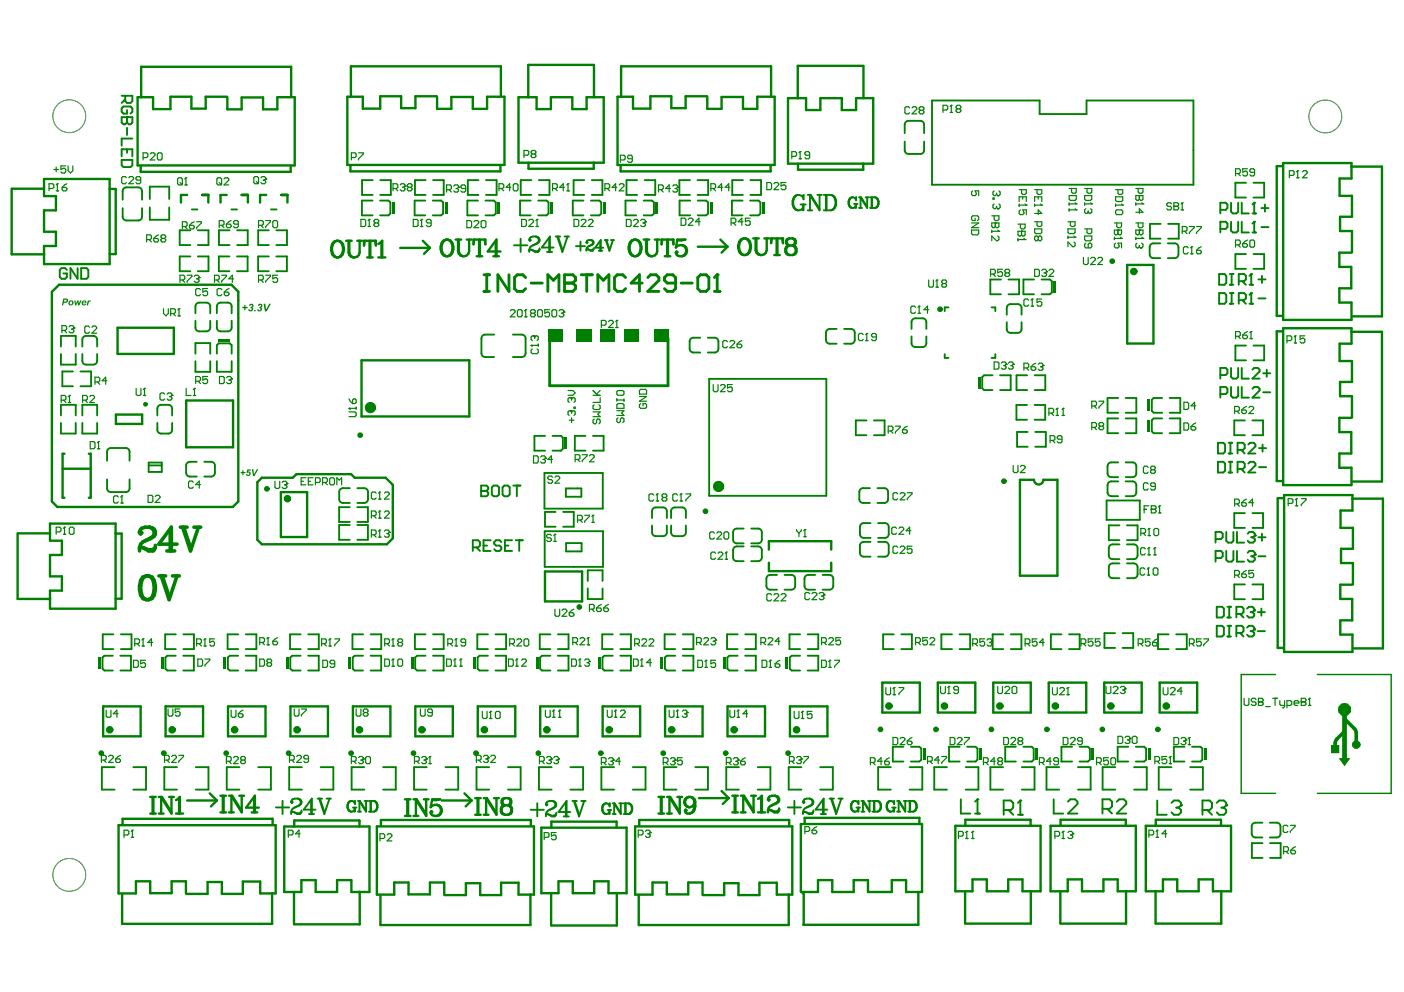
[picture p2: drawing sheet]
<svg xmlns="http://www.w3.org/2000/svg" width="297mm" height="210mm" viewBox="0 0 297 210" stroke-linecap="round" stroke-linejoin="round" font-family="sans-serif">
<g fill="none" stroke="#808080" stroke-width=".21">
<circle cx="14.7" cy="24.6" r="3.5"/>
<circle cx="280.4" cy="24.6" r="3.5"/>
<circle cx="14.7" cy="185.1" r="3.5"/>
</g>
<g fill="#008000">
<path d="M283.5 160.5h1.9l-.9 1.4z"/>
<path d="M281.7 157.8h1.5v1.4h-1.5z"/>
</g>
<g fill="none" stroke="#808080" stroke-width=".21">
<circle cx="14.7" cy="24.6" r="3.5"/>
<circle cx="280.4" cy="24.6" r="3.5"/>
<circle cx="14.7" cy="185.1" r="3.5"/>
</g>
<g fill="none" stroke="#008000" stroke-width=".4">
<path d="M26.7 39.6h2.6M78.9 38.1h-2.3v3.1h2.3M80.4 38.1h2.3v3.1h-2.3M90 38.1h-2.2v3.1h2.2M91.6 38.1h2.3v3.1h-2.3M101.2 38.1h-2.2v3.1h2.2M102.8 38.1h2.3v3.1h-2.3M112.4 38.1h-2.2v3.1h2.2M114 38.1h2.3v3.1h-2.3M123.6 38.1h-2.2v3.1h2.2M125.2 38.1h2.2v3.1h-2.2M134.8 38.1h-2.3v3.1h2.3"/>
<path d="M136.4 38.1h2.2v3.1h-2.2M146 38.1h-2.3v3.1h2.3M147.6 38.1h2.2v3.1h-2.2M157.2 38.1h-2.3v3.1h2.3M158.8 38.1h2.2v3.1h-2.2M191.4 26.4v1.8M191.4 30v1.8M192.2 32.6h2.5M192.2 25.6h2.5M195.5 26.4v1.8M195.5 30v1.8M197.2 21.3h22.8v2.8h9.9v-2.8h22.6v17.8h-55.3z"/>
<path d="M263.6 38.7h-2.2v3.1h2.2M265.2 38.7h2.3v3.1h-2.3M26 40.4v1.9M26 44v1.9M26.7 46.7h2.6M30.1 40.4v1.9M30.1 44v1.9M31.7 42.1v-2.6h4.1v2.6M31.7 43.9v2.6h4.1v-2.6M40.3 54.3h-2.3v3.1h2.3M40.3 48.7h-2.3v3.2h2.3M40.6 44.3h1.2"/>
<path d="M41.9 54.3h2.2v3.1h-2.2M41.9 48.7h2.2v3.2h-2.2M48.6 54.3h-2.3v3.1h2.3M48.6 48.7h-2.3v3.2h2.3M49 44.3h1.1M50.1 54.3h2.3v3.1h-2.3M50.2 48.7h2.2v3.2h-2.2M56.9 54.3h-2.3v3.1h2.3M56.9 48.7h-2.3v3.2h2.3M57.3 44.3h1.2M58.4 54.3h2.3v3.1h-2.3M58.5 48.7h2.2v3.2h-2.2"/>
<path d="M78.8 42.4h-2.2v3.2h2.2M80.4 42.4h1.8l.4 .4v2.4l-.4 .4h-1.8M90 42.4h-2.3v3.2h2.3M91.6 42.4h1.7l.4 .4v2.4l-.4 .4h-1.7M101.1 42.4h-2.2v3.2h2.2M102.7 42.4h1.8l.4 .4v2.4l-.4 .4h-1.8M112.3 42.4h-2.3v3.2h2.3M113.9 42.4h1.7l.4 .4v2.4l-.4 .4h-1.7M123.4 42.4h-2.2v3.2h2.2M125 42.4h1.8l.4 .4v2.4l-.4 .4h-1.8M134.6 42.4h-2.3v3.2h2.3M136.2 42.4h1.8l.4 .4v2.4l-.4 .4h-1.8"/>
<path d="M146 42.4h-2.2v3.2h2.2M147.6 42.4h1.8l.4 .4v2.4l-.4 .4h-1.8M157.1 42.4h-2.2v3.2h2.2M158.7 42.4h1.8l.4 .4v2.4l-.4 .4h-1.8M211.8 59.1h-2.3v3.2h2.3M213.4 59.1h2.2v3.2h-2.2M218.8 59.1h-2.3v3.2h2.3M220.4 59.1h1.7l.4 .4v2.4l-.4 .4h-1.7M243.2 52.3v1.5M244 51.5h1.5M244 54.6h1.5M245.5 47.4h-2.2v3.1h2.2"/>
<path d="M247.1 51.5h1.4M247.1 54.6h1.4M247.1 47.4h2.3v3.1h-2.3M249.3 52.3v1.5M263.6 53.8h-2.2v3.1h2.2M265.2 53.8h2.3v3.1h-2.3M12.9 73.3v-2.2h3.1v2.2M12.9 74.9v2.3h3.1v-2.3M15.4 78.6h-2.2v3.1h2.2M17 78.6h2.3v3.1h-2.3M17.4 71.9v1.4M17.4 74.9v1.5"/>
<path d="M18.2 77.2h1.6M18.2 71.1h1.6M20.6 71.9v1.4M20.6 74.9v1.5M41.3 64.8v1.5M41.3 67.9v1.4M41.3 74.8v-2.2h3.2v2.2M41.3 76.4v2.3h3.2v-2.3M42.1 70.1h1.6M42.1 64h1.6M44.5 64.8v1.5M44.5 67.9v1.4"/>
<path d="M45.9 74.8v-1.8l.4-.3h2.3l.4 .3v1.8M45.9 76.4v2.3h3.1v-2.3M45.9 64.8v1.5M45.9 67.9v1.4M46.7 70.1h1.5M46.7 64h1.5M49 64.8v1.5M49 67.9v1.4M101.9 71.6v3.2M102.6 75.6h1.9M102.6 70.8h1.9M108.5 75.6h1.9"/>
<path d="M108.5 70.8h1.9M111.2 71.6v3.2M145.9 72.3v1.5M146.7 71.5h1.5M146.7 74.6h1.5M149.7 71.5h1.5M149.7 74.6h1.5M152 72.3v1.5M174.8 70.4v1.5M175.5 72.7h1.5M175.5 69.6h1.5M178.6 72.7h1.4"/>
<path d="M178.6 69.6h1.4M180.8 70.4v1.5M192.8 68.1v1.5M192.8 71.2v1.4M193.6 73.4h1.6M193.6 67.4h1.6M196 68.1v1.5M196 71.2v1.4M199.9 74.9v.8h.8M200.7 65h-.8v.8M209.8 65h.8v.8M210 79.4h-1.8l-.4 .4v2.4l.4 .3h1.8"/>
<path d="M210.6 74.9v.8h-.8M211.6 79.4h2.2v3.1h-2.2M213 65.1v1.5M213 68.2v1.4M213.8 70.4h1.5M213.8 64.4h1.5M216.1 65.1v1.5M216.1 68.2v1.4M217.3 79.4h-2.2v3.1h2.2M218.9 79.4h2.2v3.1h-2.2M263.6 73.1h-2.2v3.1h2.2M265.2 73.1h2.3v3.1h-2.3"/>
<path d="M12.9 87.9v-2.2h3.1v2.2M12.9 89.5v2.2h3.1v-2.2M17.4 87.9v-2.2h3.2v2.2M17.4 89.5v2.2h3.2v-2.2M22.7 95.6v1.9M23.4 94.8h3.2M27.4 95.6v1.9M31.5 97.9h2.7v2h-2.7zM31.5 98.5h2.7M33.3 86.5v1.4M33.3 89.5v1.4M34.1 91.7h1.5"/>
<path d="M34.1 85.7h1.5M36.4 86.5v1.4M36.4 89.5v1.4M39.4 98.5v1.5M40.2 97.7h1.4M43.2 97.7h1.5M45.5 98.5v1.5M115.3 92.2h-2.2v3.2h2.2M116.9 92.2h1.8l.4 .4v2.4l-.4 .4h-1.8M123.9 92.2h-2.3v3.2h2.3M125.5 92.2h2.2v3.2h-2.2M150 80.2h24.8v24.7h-24.8z"/>
<path d="M183.3 89h-2.2v3.1h2.2M184.9 89h2.2v3.1h-2.2M217.3 85.7h-2.3v3.1h2.3M217.4 91.4h-2.2v3.1h2.2M218.9 85.7h2.2v3.1h-2.2M219 91.4h2.3v3.1h-2.3M234.3 98.6v1.6M235.1 97.8h1.5M236.6 88.5h-2.3v3.2h2.3M236.6 84.2h-2.3v3.1h2.3M238.2 88.5h2.2v3.2h-2.2M238.2 84.2h2.2v3.1h-2.2"/>
<path d="M238.2 97.8h1.4M240.4 98.6v1.6M245.9 88.5h-1.8l-.4 .4v2.4l.4 .4h1.8M245.9 84.2h-1.8l-.4 .4v2.4l.4 .3h1.8M247.5 88.5h2.2v3.2h-2.2M247.5 84.2h2.2v3.1h-2.2M263.4 89h-2.3v3.1h2.3M265 89h2.2v3.1h-2.2M22.7 101.4v1.9M23.4 104.1h3.2M27.4 101.4v1.9M40.2 100.8h1.4"/>
<path d="M43.2 100.8h1.5M71.8 104.1v1.5M72.6 106.4h1.4M72.6 103.3h1.4M74 107.3h-2.2v3.1h2.2M74 111.1h-2.2v3.1h2.2M75.6 111.1h2.2v3.1h-2.2M75.6 107.3h2.2v3.1h-2.2M75.6 106.4h1.5M75.6 103.3h1.5M77.9 104.1v1.5M115.2 100.1h12.3v7.5h-12.3z"/>
<path d="M115.2 112.4h12.4v7.5h-12.4zM117.6 108.3h-2.3v3.2h2.3M119.1 108.3h2.3v3.2h-2.3M119.7 103.3h3.3v1.8h-3.3zM119.8 114.9h3.2v1.8h-3.2zM137.9 108.2v1.4M137.9 111.2v1.5M138.7 113.4h1.6M138.7 107.4h1.6M141.1 108.2v1.4M141.1 111.2v1.5M142 108.2v1.4"/>
<path d="M142 111.2v1.5M142.8 113.4h1.5M142.8 107.4h1.5M145.1 108.2v1.4M145.1 111.2v1.5M155.1 112.6v1.6M155.1 116.4v1.6M155.9 115.6h1.4M155.9 111.8h1.4M155.9 118.7h1.4M155.9 115h1.4M158.9 115.6h1.5"/>
<path d="M158.9 111.8h1.5M158.9 118.7h1.5M158.9 115h1.5M161.2 112.6v1.6M161.2 116.4v1.6M181.8 104.1v1.5M181.9 111.5v1.5M181.9 115.5v1.5M182.6 106.4h1.5M182.6 103.3h1.5M182.7 117.8h1.5M182.7 114.7h1.5"/>
<path d="M182.7 113.8h1.5M182.7 110.7h1.5M185.6 106.4h1.5M185.6 103.3h1.5M185.8 117.8h1.4M185.8 114.7h1.4M185.8 113.8h1.4M185.8 110.7h1.4M187.9 104.1v1.5M188 111.5v1.5M188 115.5v1.5M234.1 105.9h7v4.1h-7z"/>
<path d="M234.3 102.7v1.5M234.6 116v1.5M235.1 105h1.5M235.1 101h1.5M235.1 101.9h1.5M235.4 119.2h1.4M235.4 115.2h1.4M235.4 118.3h1.4M236.8 111.2h-2.2v3.1h2.2M238.2 105h1.4M238.2 101h1.4M238.2 101.9h1.4"/>
<path d="M238.4 119.2h1.5M238.4 115.2h1.5M238.4 118.3h1.5M238.4 111.2h2.3v3.1h-2.3M240.4 102.7v1.5M240.7 116v1.5M263.4 108.6h-2.3v3.1h2.3M265 108.6h2.2v3.1h-2.2M23.9 138.7h-1.8l-.4 .4v2.4l.4 .4h1.8M24 134.2h-2.3v3.2h2.3M25.5 138.7h2.2v3.2h-2.2M25.6 134.2h2.2v3.2h-2.2"/>
<path d="M37.2 138.7h-1.8l-.4 .4v2.4l.4 .4h1.8M37.2 134.2h-2.3v3.2h2.3M38.8 138.7h2.2v3.2h-2.2M38.8 134.2h2.2v3.2h-2.2M50.4 138.7h-1.8l-.4 .4v2.4l.4 .4h1.8M50.4 134.2h-2.2v3.2h2.2M52 138.7h2.2v3.2h-2.2M52 134.2h2.2v3.2h-2.2M63.6 138.7h-1.8l-.4 .4v2.4l.4 .4h1.8M63.6 134.2h-2.2v3.2h2.2M65.2 138.7h2.2v3.2h-2.2M65.2 134.2h2.2v3.2h-2.2"/>
<path d="M76.8 138.7h-1.8l-.4 .4v2.4l.4 .4h1.8M76.8 134.2h-2.2v3.2h2.2M78.4 138.7h2.2v3.2h-2.2M78.4 134.2h2.3v3.2h-2.3M90 138.7h-1.8l-.4 .4v2.4l.4 .4h1.8M90 134.2h-2.2v3.2h2.2M91.6 138.7h2.3v3.2h-2.3M91.6 134.2h2.3v3.2h-2.3M103.2 138.7h-1.8l-.4 .4v2.4l.4 .4h1.8M103.2 134.2h-2.2v3.2h2.2M104.8 138.7h2.3v3.2h-2.3M104.8 134.2h2.3v3.2h-2.3"/>
<path d="M116.4 138.7h-1.7l-.4 .4v2.4l.4 .4h1.7M116.4 134.2h-2.2v3.2h2.2M118 138.7h2.3v3.2h-2.3M118 134.2h2.3v3.2h-2.3M124.3 122.9v-2.2h3.2v2.2M124.3 124.5v2.3h3.2v-2.3M129.6 138.7h-1.7l-.4 .4v2.4l.4 .4h1.7M129.7 134.2h-2.3v3.2h2.3M131.2 138.7h2.3v3.2h-2.3M131.2 134.2h2.3v3.2h-2.3M142.9 138.7h-1.8l-.4 .4v2.4l.4 .4h1.8M142.9 134.2h-2.3v3.2h2.3"/>
<path d="M144.4 138.7h2.3v3.2h-2.3M144.4 134.2h2.3v3.2h-2.3M156.1 138.7h-1.8l-.4 .4v2.4l.4 .4h1.8M156.1 134.2h-2.3v3.2h2.3M157.7 138.7h2.2v3.2h-2.2M157.7 134.2h2.2v3.2h-2.2M162.1 122.4v1.6M162.9 124.8h1.5M162.9 121.7h1.5M166 124.8h1.4M166 121.7h1.4M168.2 122.4v1.6"/>
<path d="M169.3 138.7h-1.8l-.4 .4v2.4l.4 .4h1.8M169.3 134.2h-2.3v3.2h2.3M170.2 122.4v1.6M170.9 138.7h2.2v3.2h-2.2M170.9 134.2h2.2v3.2h-2.2M171 124.8h1.5M171 121.7h1.5M174 124.8h1.5M174 121.7h1.5M176.3 122.4v1.6M189.1 134.2h-2.3v3.2h2.3M190.7 134.2h2.2v3.2h-2.2"/>
<path d="M201.4 134.2h-2.2v3.2h2.2M203 134.2h2.2v3.2h-2.2M212.3 134.2h-2.3v3.2h2.3M213.8 134.2h2.3v3.2h-2.3M224.6 134.2h-2.3v3.2h2.3M226.2 134.2h2.2v3.2h-2.2M234.6 120v1.5M235.4 122.3h1.4M235.9 134h-2.2v3.1h2.2M237.5 134h2.3v3.1h-2.3M238.4 122.3h1.5M240.7 120v1.5"/>
<path d="M247.2 134.2h-2.2v3.2h2.2M248.8 134.2h2.3v3.2h-2.3M263.4 123.7h-2.3v3.1h2.3M265 123.7h2.2v3.1h-2.2M191.1 158h-2.2v3.1h2.2M192.7 158h1.8l.4 .4v2.4l-.4 .3h-1.8M203 158h-2.2v3.1h2.2M204.6 158h1.8l.4 .4v2.4l-.4 .3h-1.8M214.9 158h-2.2v3.1h2.2M216.5 158h1.8l.4 .4v2.4l-.4 .3h-1.8M226.8 158h-2.2v3.1h2.2M228.4 158h1.8l.4 .4v2.4l-.4 .3h-1.8"/>
<path d="M238.7 158h-2.2v3.1h2.2M240.3 158h1.8l.4 .4v2.4l-.4 .3h-1.8M250.6 158h-2.2v3.1h2.2M252.2 158h1.8l.4 .4v2.4l-.4 .3h-1.8M24.2 162.3h-2.6v4.8h2.6M28.2 162.3h2.7v4.8h-2.7M37.5 162.3h-2.7v4.8h2.7M41.4 162.3h2.7v4.8h-2.7M50.7 162.3h-2.7v4.8h2.7M54.6 162.3h2.7v4.8h-2.7M63.9 162.3h-2.7v4.8h2.7M67.8 162.3h2.7v4.8h-2.7"/>
<path d="M77.1 162.3h-2.7v4.8h2.7M81 162.3h2.7v4.8h-2.7M90.3 162.3h-2.7v4.8h2.7M94.3 162.3h2.6v4.8h-2.6M103.5 162.3h-2.7v4.8h2.7M107.5 162.3h2.7v4.8h-2.7M116.7 162.3h-2.7v4.8h2.7M120.7 162.3h2.7v4.8h-2.7M129.9 162.3h-2.7v4.8h2.7M133.9 162.3h2.7v4.8h-2.7M143.1 162.3h-2.7v4.8h2.7M147.1 162.3h2.7v4.8h-2.7"/>
<path d="M156.3 162.3h-2.6v4.8h2.6M160.3 162.3h2.7v4.8h-2.7M169.5 162.3h-2.6v4.8h2.6M173.5 162.3h2.7v4.8h-2.7M188.5 162.3h-2.7v4.8h2.7M192.4 162.3h2.7v4.8h-2.7M200.3 162.3h-2.6v4.8h2.6M204.3 162.3h2.7v4.8h-2.7M212.2 162.3h-2.7v4.8h2.7M216.2 162.3h2.7v4.8h-2.7M224.1 162.3h-2.7v4.8h2.7M228.1 162.3h2.6v4.8h-2.6"/>
<path d="M236 162.3h-2.7v4.8h2.7M239.9 162.3h2.7v4.8h-2.7M247.8 162.3h-2.7v4.8h2.7M251.8 162.3h2.7v4.8h-2.7M264.8 174.9v1.5M265.6 177.2h1.5M265.6 174.1h1.5M267.1 178.4h-2.2v3.1h2.2M268.7 177.2h1.4M268.7 174.1h1.4M268.7 178.4h2.2v3.1h-2.2M270.9 174.9v1.5"/>
</g>
<g fill="none" stroke="#008000" stroke-width=".5">
<path d="M125.7 13.7h-13.9v6.9M125.7 13.8v6.8M182.7 13.9h-13.9v6.9M182.7 14v6.8M2.5 39.9v13.9h6.9M2.5 39.9h6.8M9.3 37.9h13.9v18h-13.9v-3.8h2.5v-3.1h-2.5v-4.5h2.5v-3h-2.5zM23.2 39.9l1.3 .1v13.7l-1.3 .1M29.8 35.1v1.3h31.7v-1.3M48 20.5h-4.5v2.5h-3v-2.5h-4.4v2.6h-3.7v-2.5h-3.3v14.4h33.3v-14.4h-3.7v2.5h-3v-2.5h-4.6v2.5h-3v-2.5M61.6 20.3v-6.2h-31.7v6.5M74.1 35v1.3h31.8v-1.3"/>
<path d="M92.4 20.4h-4.5v2.5h-3v-2.5h-4.5v2.6h-3.6v-2.5h-3.3v14.4h33.2v-14.4h-3.7v2.5h-3v-2.5h-4.5v2.5h-3v-2.5M106 20.2v-6.2h-31.8v6.5M109.7 20.6h3.8v2.5h3v-2.5h4.6v2.5h3v-2.5h3.6v13.8h-18zM125.7 34.4l-.1 1.3h-13.7l-.1-1.3M131.3 35v1.3h31.7v-1.3M149.6 20.4h-4.5v2.5h-3.1v-2.5h-4.4v2.6h-3.7v-2.5h-3.2v14.4h33.2v-14.4h-3.7v2.5h-3v-2.5h-4.5v2.5h-3.1v-2.5M163.1 20.2v-6.2h-31.7v6.5M166.7 20.8h3.8v2.5h3.1v-2.5h4.5v2.5h3v-2.5h3.6v13.8h-18zM182.7 34.6l-.1 1.3h-13.7l-.1-1.3M271.4 35.2h-1.3v31.6h1.3M285.9 35.3h6.5v31.6h-6.2M39.6 41.3h-1.3v1.6"/>
<path d="M42.8 41.3h1.3v1.6M48 41.3h-1.3v1.6M51.1 41.3h1.3v1.6M56.3 41.3h-1.3v1.6M59.5 41.3h1.3v1.6M84.7 52.5h6.3M89.5 50.9l1.5 1.6M91 52.5l-1.3 1.2M147.6 52.2h6.3M152.4 50.7l1.5 1.5M153.9 52.2l-1.2 1.3M238.5 56.1h5.5v16.6h-5.5z"/>
<path d="M286 53.4v-4.5h-2.5v-3h2.5v-4.5h-2.6v-3.6h2.5v-3.3h-14.4v33.2h14.4v-3.7h-2.5v-3h2.5v-4.5h-2.5v-3h2.5M11 61.8l1.5-1.5h36.5l1.4 1.4v44.4l-1.1 1.2h-37.2l-1.1-1.2zM24.9 69.3h11.9v5.6h-11.9zM76.5 76.2h22.8v11.9h-22.8zM271.4 70.1h-1.3v31.7h1.3M285.9 70.2h6.5v31.7h-6.2M13.2 99.2h6M13.6 96h-.4v9.3h.4M18.8 96h.4v9.3h-.4M24.5 87.7h5.6v2h-5.6zM39.4 84.7h9.9v9.9h-9.9zM286 88.4v-4.6h-2.5v-3h2.5v-4.4h-2.6v-3.7h2.5v-3.2h-14.4v33.1h14.4v-3.6h-2.5v-3h2.5v-4.6h-2.5v-3h2.5"/>
<path d="M3.7 112.9v13.8h6.9M3.8 112.9h6.8M10.6 110.8h13.9v18h-13.9v-3.8h2.5v-3h-2.5v-4.6h2.5v-3h-2.5zM24.4 112.9h1.3v13.7l-1.2 .1M54.4 102l1-.9h6.6l.7-.8h11.6l.7 .8h6.6l1.5 1.5v11.3l-1.3 1.3h-26.4l-1-1zM59.4 104.1h5.6v9.5h-5.6zM162.7 116.3v-1.8h13.2v1.8M162.7 119.1v1.8h13.2v-1.8M218.8 101.5h-3v20.3h7.9v-20.3h-3M271.6 105.4h-1.3v31.7h1.3M286.1 105.5h6.5v31.7h-6.2M115.3 120.9h7.9v6.4h-7.9z"/>
<path d="M286.2 123.7v-4.6h-2.5v-3h2.5v-4.4h-2.6v-3.7h2.5v-3.2h-14.4v33.1h14.4v-3.6h-2.5v-3h2.5v-4.6h-2.5v-3h2.5M21.8 149.5h8v6.3h-8zM35 149.5h8v6.3h-8zM48.2 149.5h8v6.3h-8zM61.5 149.5h7.9v6.3h-7.9zM74.7 149.5h7.9v6.3h-7.9zM87.9 149.5h7.9v6.3h-7.9zM101.1 149.5h7.9v6.3h-7.9zM114.3 149.5h7.9v6.3h-7.9zM127.5 149.5h7.9v6.3h-7.9zM140.7 149.5h7.9v6.3h-7.9zM153.9 149.5h8v6.3h-8z"/>
<path d="M167.1 149.5h8v6.3h-8zM186.7 144.4h7.9v6.4h-7.9zM198.4 144.4h7.9v6.4h-7.9zM210.1 144.4h8v6.4h-8zM221.9 144.4h7.9v6.4h-7.9zM233.6 144.4h7.9v6.4h-7.9zM245.3 144.4h8v6.4h-8zM25.9 174.5v-1.2h31.8v1.2M39.6 169.4h6.3M44.4 167.9l1.5 1.5M45.9 169.4l-1.3 1.2M60.1 174.9h18.1v13.8h-3.9v-2.5h-3v2.5h-4.5v-2.5h-3v2.5h-3.7z"/>
<path d="M76.1 174.9l-.1-1.3h-13.7l-.1 1.3M80.6 174.8v-1.3h31.7v1.3M93.5 169.4h6.3M98.3 167.9l1.5 1.5M99.8 169.4l-1.3 1.2M114.5 175.1h18.1v13.9h-3.9v-2.5h-3v2.5h-4.5v-2.5h-3v2.5h-3.7zM130.4 175.1v-1.2h-13.8v1.3M135.2 174.8v-1.3h31.8v1.3M147.9 168.9h6.3M152.7 167.4l1.5 1.5M154.2 168.9l-1.3 1.2M170.2 174.3v-1.2h24.3v1.2"/>
<path d="M202.1 174.7h18.1v13.9h-3.9v-2.5h-3v2.5h-4.5v-2.5h-3.1v2.5h-3.6zM218 174.7v-1.2h-13.8v1.3M222.3 174.7h18v13.9h-3.8v-2.5h-3.1v2.5h-4.5v-2.5h-3v2.5h-3.6zM238.2 174.7l-.1-1.2h-13.7l-.1 1.3M242.4 174.7h18v13.9h-3.8v-2.5h-3v2.5h-4.5v-2.5h-3.1v2.5h-3.6zM258.3 174.7v-1.2h-13.8v1.3M39.3 189v-2.5h-3v2.5h-4.5v-2.5h-3v2.5h-3.7v-14.4h33.2v14.4h-3.2v-2.5h-3.7v2.6h-4.5v-2.5h-3v2.5h-4.5M57.6 189v6.5h-31.8v-6.2M62.2 188.7v6.8M76.1 188.7v6.9h-13.9M94 189.2v-2.5h-3v2.5h-4.6v-2.5h-3v2.6h-3.7v-14.4h33.3v14.4h-3.3v-2.5h-3.7v2.6h-4.4v-2.5h-3v2.5h-4.6M112.2 189.3v6.4h-31.7v-6.2"/>
<path d="M116.6 189v6.8M130.5 188.9v6.9h-13.9M148.6 189.2v-2.5h-3v2.5h-4.5v-2.5h-3v2.6h-3.7v-14.4h33.2v14.4h-3.3v-2.5h-3.6v2.6h-4.5v-2.5h-3v2.5h-4.5M166.9 189.3v6.4h-31.8v-6.2M169.4 188.7h3.7v-2.5h3v2.5h4.5v-2.5h3v2.5h5.1v-2.5h3v2.5h3.4v-14.3h-25.7v14.1l.6 .6v6.6h24.3v-7M204.2 188.6v6.8M218.1 188.5v6.9h-13.9M224.3 188.6v6.8M238.2 188.5v6.9h-13.9M244.5 188.6v6.8M258.4 188.5v6.9h-13.9"/>
</g>
<path d="M282.5 157.3v.5M284.3 154.9l-1.5 1.5M284.6 152.2l2 2M286.9 155.1v2.5" fill="none" stroke="#008000" stroke-width=".76"/>
<path d="M281.7 157.8h1.5v1.4h-1.5zM283.5 160.5h1.9l-.9 1.4z" fill="none" stroke="#008000" stroke-width=".25"/>
<path d="M116.4 70.9l-.1 .2v10.5h25v-10.1" fill="none" stroke="#008000" stroke-width=".6"/>
<path d="M269.8 142.7h-7.2v25.2h7.2M278.7 142.7h15.6v25.2h-15.6" fill="none" stroke="#008000" stroke-width=".3"/>
<path d="M284.5 151.1v9.4" fill="none" stroke="#008000" stroke-width="1"/>
<g fill="#008000">
<path d="M20.7 139.1h.6v2.4h-.6z" fill-rule="evenodd"/>
<path d="M34.1 139.1h.6v2.4h-.6z" fill-rule="evenodd"/>
<path d="M47.3 139.1h.6v2.4h-.6z" fill-rule="evenodd"/>
<path d="M46.3 71.7h2.3v.6h-2.3z" fill-rule="evenodd"/>
<path d="M60.5 139.1h.6v2.4h-.6z" fill-rule="evenodd"/>
<path d="M82.9 42.8h.6v2.4h-.6z" fill-rule="evenodd"/>
<path d="M86.9 139.1h.6v2.4h-.6z" fill-rule="evenodd"/>
<path d="M94.1 42.8h.6v2.4h-.6z" fill-rule="evenodd"/>
<path d="M100.1 139.1h.6v2.4h-.6z" fill-rule="evenodd"/>
<path d="M105.2 42.8h.6v2.4h-.6z" fill-rule="evenodd"/>
<path d="M113.3 139.1h.6v2.4h-.6z" fill-rule="evenodd"/>
<path d="M116.4 42.8h.6v2.4h-.6z" fill-rule="evenodd"/>
<path d="M126.5 139.1h.6v2.4h-.6z" fill-rule="evenodd"/>
<path d="M127.5 42.8h.6v2.4h-.6z" fill-rule="evenodd"/>
<path d="M139.7 139.1h.6v2.4h-.6z" fill-rule="evenodd"/>
<path d="M138.7 42.8h.6v2.4h-.6z" fill-rule="evenodd"/>
<path d="M152.9 139.1h.6v2.4h-.6z" fill-rule="evenodd"/>
<path d="M161.2 42.8h.6v2.4h-.6z" fill-rule="evenodd"/>
<path d="M206.9 79.8h.6v2.4h-.6z" fill-rule="evenodd"/>
<path d="M222.9 59.5h.6v2.4h-.6z" fill-rule="evenodd"/>
<path d="M127 69.7h3.1v2.6h-3.1z" fill-rule="evenodd"/>
<path d="M138.4 69.8h3.2v2.6h-3.2z" fill-rule="evenodd"/>
<path d="M195.3 158.4h.5v2.4h-.5z" fill-rule="evenodd"/>
<path d="M207.1 158.4h.6v2.4h-.6z" fill-rule="evenodd"/>
<path d="M219 158.4h.6v2.4h-.6z" fill-rule="evenodd"/>
<path d="M230.9 158.4h.6v2.4h-.6z" fill-rule="evenodd"/>
<path d="M119.4 92.6h.6v2.4h-.6z" fill-rule="evenodd"/>
<path d="M73.7 139.1h.6v2.4h-.6z" fill-rule="evenodd"/>
<path d="M150.1 42.8h.6v2.4h-.6z" fill-rule="evenodd"/>
<path d="M166.2 139.1h.6v2.4h-.6z" fill-rule="evenodd"/>
<path d="M121.9 69.8h3.4v2.6h-3.4z" fill-rule="evenodd"/>
<path d="M116 69.8h2.9v2.6h-2.9z" fill-rule="evenodd"/>
<path d="M132 69.7h3.2v2.6h-3.2z" fill-rule="evenodd"/>
<path d="M242.8 158.4h.6v2.4h-.6z" fill-rule="evenodd"/>
<path d="M254.7 158.4h.6v2.4h-.6z" fill-rule="evenodd"/>
<path d="M242.7 84.6h.6v2.4h-.6z" fill-rule="evenodd"/>
<path d="M242.7 88.9h.6v2.4h-.6z" fill-rule="evenodd"/>
</g>
<g fill="none" stroke="#008000" stroke-width=".25">
<path d="M10.4 39.9h.7l.3-.3v-.5l-.3-.2h-.7v1.5M12.1 38.9h.1M12.1 38.9l-.2 .2M12.1 38.9v1.5M13.1 39.6h.8l.3 .3v.2l-.3 .3h-.5l-.3-.3zM14.2 38.9l-1.1 .7M45.9 37.9l.2-.3h.5l.3 .3v1l-.3 .2h-.5l-.2-.2zM46.4 38.6l.5 .5M47.4 37.9l.2-.3h.5l.3 .3v.2l-1 1h1M74.3 33.3h.8l.2-.2v-.5l-.2-.3h-.8v1.5M75.9 32.3h1v.3l-1 1v.2M110.9 32.8h.7l.3-.2v-.5l-.3-.3h-.7v1.5"/>
<path d="M112.6 32.6l-.2 .2v.3l.2 .2h.5l.3-.2v-.3l-.3-.2M112.6 32.6l-.2-.3v-.2l.2-.3h.5l.3 .3v.2l-.3 .3M112.6 32.6h.5M131.3 33.8h.7l.3-.2v-.5l-.3-.3h-.7v1.6M133.8 33.6h-.8l-.2-.3v-.2l.2-.3h.5l.3 .3v1l-.3 .3h-.5l-.2-.3M240.3 39.9h1.5v.7l-.2 .3h-.5l-.3-.3v-.7M11.9 40.4h.5M38.6 47.9h.7l.3-.2v-.5l-.3-.3h-.7v1.5M39.1 47.9l.5 .5M40.1 47.7h.7l.3 .2v.3l-.3 .2h-.5l-.2-.2zM41.1 46.9l-1 .8M41.6 46.9h1v.3l-1 1v.2"/>
<path d="M215.4 47.4h1.5v.8l-.3 .2h-.5l-.2-.2v-.8M215.4 48.9h1.5v.8l-.3 .2h-.2l-.3-.2-.2 .2h-.3l-.2-.2zM215.4 50.4v.5M215.4 50.7h1.5M215.6 40.1h1.5v.8l-.2 .2h-.5l-.3-.2v-.8M215.6 42.6v-1h1.5v1M215.6 43.2v.5M215.6 43.4h1.5M215.9 44.4l-.3 .3v.5l.3 .2h.5l.2-.2-.2-.8h.7v1M216.1 48.9h.1M216.1 48.9v.8M216.4 41.6v.5"/>
<path d="M216.6 50.4l.3 .3M216.9 50.7h.1M216.9 43.2l.2 .2M217.1 43.4h.1M235.8 47.2h1.5v.7l-.3 .3h-.5l-.2-.3v-.7M235.8 48.7h1.5v.7l-.3 .3h-.2l-.3-.3-.2 .3h-.3l-.2-.3zM235.8 50.2v.5M235.8 50.4h1.5M236 51.4l-.2 .3v.5l.2 .3h.5l.3-.3-.3-.8h.8v1.1M236 40.1h1.5v.8l-.2 .2h-.5l-.3-.2v-.8M236 44.7l.3-.3h1l.2 .3v.5l-.2 .2h-1l-.3-.2zM236 41.6h1.5v.8l-.2 .2h-1l-.3-.2z"/>
<path d="M236 43.4h1.5M236 43.2v.5M236.5 48.7h.1M236.5 48.7v.7M237 50.2l.3 .2M237.3 50.4h.1M237.3 43.2l.2 .2M237.5 43.4h.1M240.3 47.2h1.5v.7l-.2 .3h-.5l-.3-.3v-.7M240.3 48.7h1.5v.7l-.2 .3h-.3l-.2-.3-.3 .3h-.2l-.3-.3zM240.3 50.4h1.5M240.3 41.4h1.5v.7l-.2 .3h-.3l-.2-.3-.3 .3h-.2l-.3-.3z"/>
<path d="M240.3 42.9v.5M240.3 50.2v.5M240.3 44.9h1.5l-.7-.7v1M240.3 43.2h1.5M240.6 51.4l-.3 .3v.5l.3 .3h.2l.3-.3M241.1 48.7h.1M241.1 41.4h.1M241.1 41.4v.7M241.1 48.7v.7M241.1 52v.2M241.1 52.2l.2 .3M241.3 52.5h.1"/>
<path d="M241.6 51.4l.2 .3v.5l-.2 .3h-.3M241.6 50.2l.2 .2M241.6 42.9l.2 .3M241.8 50.4h.1M241.8 43.2h.1M18.9 69.3l-.2-.3h-.5l-.3 .3v1l.3 .2h.5l.2-.2M19.4 69.3l.3-.3h.5l.2 .3v.2l-1 1h1M43.9 79.7h-1v.7l.5-.2h.3l.2 .2v.5l-.2 .3h-.5l-.3-.3M46.4 79.7h.8l.2 .2v1l-.2 .3h-.8zM46.9 61.3l-.2-.2h-.5l-.3 .2v1l.3 .3h.5l.2-.3M47.4 61.8h.8l.3 .3v.2l-.3 .3h-.5l-.3-.3zM47.9 79.9l.3-.2h.5l.3 .2v.3"/>
<path d="M48.5 61.1l-1.1 .7M12.9 84.7h.8l.3-.3v-.5l-.3-.2h-.8v1.5M13.4 84.7l.6 .5M14.5 85.2h.5M14.7 83.7h.1M14.7 83.7l-.2 .2M14.7 83.7v1.5M17.5 84.7h.7l.3-.3v-.5l-.3-.2h-.7v1.5M18 84.7l.5 .5M19 83.9l.2-.2h.5l.3 .2v.3l-1 1h1M19.1 93.4h.7l.3 .3v1l-.3 .3h-.7zM20.1 80.8h.8l.2-.2v-.5l-.2-.3h-.8v1.5"/>
<path d="M20.6 95h.5M20.6 80.8l.5 .5M20.9 93.4h.1M20.9 93.4v1.6M20.9 93.4l-.3 .3M22.6 80.6h-1l.8-.8v1.5M34.9 83.4l-.3-.2h-.5l-.3 .2v1l.3 .3h.5l.3-.3M35.4 83.4l.2-.2h.5l.3 .2v.3M35.9 83.9h.2M36.1 83.9l.3 .3v.2l-.3 .3h-.5l-.2-.3M36.4 83.7h.1M36.4 83.7l-.3 .2"/>
<path d="M41.4 80.7h.8l.2-.3v-.5l-.2-.2h-.8v1.5M41.9 80.7l.5 .5M48.5 80.4h.2M48.7 80.4l.3 .3v.2l-.3 .3h-.5l-.3-.3M49 80.2h.1M49 80.2l-.3 .2M120.2 82.6h1l.5 .5-.5 .5h-1M120.4 88.9h1M120.7 86.9h.1M120.7 84.1h.1M120.7 86.9h-.3l-.2 .3v.5l.2 .2M120.7 84.1h-.3l-.2 .3v.5l.2 .2"/>
<path d="M120.7 86.9l.2 .3M120.7 84.1l.2 .3M120.9 84.4v.2M120.9 87.2v.2M120.9 88.4v1M120.9 87.2l.3-.3h.2l.3 .3v.5l-.3 .2M120.9 84.4l.3-.3h.2l.3 .3v.5l-.3 .2M121.4 86.2h.3v.2h-.3zM130.5 86.9h1.5l-.5 .5 .5 .5h-1.5M130.5 85.6l.3-.2h1l.2 .2v.8h-1.5zM130.5 82.9l.3-.3h1l.2 .3v.5l-.2 .2h-1l-.3-.2zM130.5 84.4v.5"/>
<path d="M130.5 84.6h1.5M130.8 88.4l-.3 .3v.5l.3 .2h.2l.3-.2v-.5l.2-.3h.3l.2 .3v.5l-.2 .2M132 84.4v.5M135.3 83.9h1.5l-1.5 1h1.5M135.3 82.6l.2-.2h1l.3 .2v.8h-1.5zM135.5 85.4l-.2 .2v.6l.2 .2h1l.3-.2v-.6l-.3-.2h-.5v.5M25 105.2l-.2-.3h-.5l-.3 .3v1l.3 .2h.5l.2-.2M25.5 106.4h.5M25.8 104.9h.1M25.8 104.9v1.5M25.8 104.9l-.3 .3M58.2 101.8v1.3l.2 .2h.5l.3-.2v-1.3"/>
<path d="M59.7 102.1l.2-.3h.5l.3 .3v.2M60.2 102.6h.2M60.4 102.6l.3 .2v.3l-.3 .2h-.5l-.2-.2M60.7 102.3h.1M60.7 102.3l-.3 .3M116.6 113.3l-.2-.2h-.5l-.3 .2v.3l.3 .2h.5l.2 .3v.2l-.2 .3h-.5l-.3-.3M117.2 114.6h.5M117.4 113.1h.1M117.4 113.1v1.5M117.4 113.1l-.2 .2M28.3 139.7h.7l.3 .3v1l-.3 .2h-.7zM30.8 139.7h-1v.8l.5-.3h.2l.3 .3v.5l-.3 .2h-.5l-.2-.2"/>
<path d="M41.9 139.5h.7l.3 .2v1l-.3 .3h-.7zM43.4 139.5h1v.2l-1 1v.3M54.9 139.5h.8l.3 .2v1l-.3 .3h-.8zM22.5 150.3v1.2l.2 .3h.5l.3-.3v-1.2M25 151h-1l.7-.7v1.5M25.5 159.8l-1 .8M37.8 159.8h1v.3l-1 1v.2M56.7 140.2l-.2 .3v.2l.2 .3h.5l.3-.3v-.2l-.3-.3M56.7 140.2l-.2-.2v-.3l.2-.2h.5l.3 .2v.3l-.3 .2M56.7 140.2h.5M62.3 150v1.3l.2 .2h.5l.3-.2v-1.3M63.8 150h1v.3l-1 1v.2"/>
<path d="M21.5 160.8h.7l.3-.2v-.5l-.3-.3h-.7v1.5M22 160.8l.5 .5M23 160.1l.2-.3h.5l.3 .3v.2l-1 1h1M24.5 160.6h.7l.3 .2v.3l-.3 .2h-.5l-.2-.2zM26.2 176.7h.8l.2-.3v-.5l-.2-.2h-.8v1.5M27.8 177.2h.5M28 175.7h.1M28 175.7l-.2 .2M28 175.7v1.5M34.8 160.8h.8l.2-.2v-.5l-.2-.3h-.8v1.5M35.3 160.8l.5 .5M36.3 160.1l.3-.3h.5l.2 .3v.2l-1 1h1"/>
<path d="M47.9 161.1h.8l.2-.3v-.5l-.2-.2h-.8v1.5M48.4 161.1l.5 .5M49.4 160.3l.3-.2h.5l.2 .2v.3l-1 1h1M51.2 160.8h.5M51.2 160.8l-.3-.2v-.3l.3-.2h.5l.2 .2v.3l-.2 .2M51.2 160.8l-.3 .3v.2l.3 .3h.5l.2-.3v-.2l-.2-.3M115.1 177.2h.8l.2-.3v-.5l-.2-.2h-.8v1.5M117.7 176.2h-1.1v.7l.6-.2h.2l.3 .2v.5l-.3 .3h-.5l-.3-.3M135 176.7h.8l.2-.3v-.5l-.2-.2h-.8v1.5M136.5 175.9l.3-.2h.5l.2 .2v.3M137 176.4h.3M137.3 176.4l.2 .3v.2l-.2 .3h-.5l-.3-.3"/>
<path d="M137.5 176.2h.1M137.5 176.2l-.2 .2M272.5 174.9l-.3-.3h-.5l-.2 .3v1l.2 .2h.5l.3-.2M273 174.6h1v.3l-1 1v.2M273.1 179.9h.7l.3 .3v.2l-.3 .3h-.5l-.2-.3zM274.1 179.2l-1 .7M271.6 180.2h.7l.3-.3v-.5l-.3-.2h-.7v1.5M272.1 180.2l.5 .5"/>
</g>
<g fill="#008000">
<path d="M51.3 64.9h.4v-.4h.2v.4h.5v.3h-.5v.4h-.2v-.4h-.4z"/>
<path d="M52.7 64.5l.2-.2a.44 .44 0 0 1 .7 .2 .44 .44 0 0 1-.2 .6 .53 .53 0 0 1-.2 .8 .53 .53 0 0 1-.7-.4l.3-.1a.24 .24 0 0 0 .2 .2 .24 .24 0 0 0 .3-.2 .24 .24 0 0 0-.3-.2v-.3a.2 .2 0 0 0 .3 0 .2 .2 0 0 0 0-.3 .2 .2 0 0 0-.3 .1h-.3z"/>
<path d="M53.8 65.6h.3l-.1 .3h-.3z"/>
<path d="M54.6 64.4l.2-.1a.44 .44 0 0 1 .6 .2 .44 .44 0 0 1-.1 .6l.2 .4-.4 .4a.48 .48 0 0 1-.7-.4l.3-.1a.23 .23 0 0 0 .3 .2 .23 .23 0 0 0 .1-.3 .23 .23 0 0 0-.3-.1l.1-.3a.21 .21 0 0 0 .3 0 .21 .21 0 0 0 0-.3 .21 .21 0 0 0-.4 .1h-.3z"/>
<path d="M55.8 64.3h.3l.2 1.2 .7-1.2h.3l-.9 1.6h-.3z"/>
</g>
<g fill="none" stroke="#008000" stroke-width=".25">
<path d="M83.2 39.9h.7l.3-.3v-.5l-.3-.2h-.7v1.5M83.7 39.9l.5 .5M84.7 39.1l.2-.2h.5l.3 .2v.3M85.2 39.6h.2M85.4 39.6l.3 .3v.2l-.3 .3h-.5l-.2-.3M85.7 39.4h.1M85.7 39.4l-.3 .2M86.4 39.6l-.2-.2v-.3l.2-.2h.5l.3 .2v.3l-.3 .2M86.4 39.6h.5M86.4 39.6l-.2 .3v.2l.2 .3h.5l.3-.3v-.2l-.3-.3M105.6 39.9h.7l.3-.3v-.5l-.3-.2h-.7v1.5M106.1 39.9l.5 .5"/>
<path d="M108.1 39.6h-1l.7-.7v1.5M108.6 39.1l.2-.2h.5l.3 .2v1l-.3 .3h-.5l-.2-.3zM116.9 39.9h.8l.2-.3v-.5l-.2-.2h-.8v1.5M117.4 39.9l.5 .5M119.4 39.6h-1l.8-.7v1.5M120.2 38.9h.1M120.2 38.9v1.5M120.2 38.9l-.3 .2M141.8 39.9h-1l.8-.8v1.5M142.3 39.4l.3-.3h.5l.2 .3v.2M142.8 39.9h.3M143.1 39.9l.2 .2v.3l-.2 .2h-.5l-.3-.2"/>
<path d="M143.3 39.6h.1M143.3 39.6l-.2 .3M150.4 39.9h.7l.3-.3v-.5l-.3-.2h-.7v1.5M150.9 39.9l.5 .5M152.9 39.6h-1l.8-.7v1.5M154.4 39.6h-1l.8-.7v1.5M167.5 33.1h.8l.2-.3v-.5l-.2-.2h-.8v1.5M169 33.6h.5M169.3 32.1h.1M169.3 32.1l-.3 .2M169.3 32.1v1.5M171.3 32.8h-.8l-.2-.2v-.3l.2-.2h.5l.3 .2v1l-.3 .3h-.5l-.2-.3"/>
<path d="M119.9 40.4h.5M139.3 40.1h.8l.2-.2v-.5l-.2-.3h-.8v1.5M139.8 40.1l.5 .5M196.5 59.2v1.3l.2 .3h.5l.3-.3v-1.3M198.2 59.2h.1M198.2 59.2v1.6M198.2 59.2l-.2 .3M199.5 60l-.3-.3v-.2l.3-.3h.5l.3 .3v.2l-.3 .3M199.5 60l-.3 .3v.2l.3 .3h.5l.3-.3v-.2l-.3-.3M199.5 60h.5M205.8 40.4l-.3 .2v.5l.3 .3h.5l.3-.3-.3-.7h.8v1M247.9 43.2l-.3-.3h-.5l-.3 .3v.2l.3 .3h.5l.3 .2v.3l-.3 .2h-.5l-.3-.2"/>
<path d="M248.4 43.7h.1M248.4 42.9h.7l.3 .3v.2l-.3 .3 .3 .2v.3l-.3 .2h-.7zM248.4 43.7h.7M249.9 44.4h.5M250.1 42.9h.1M250.1 42.9v1.5M250.1 42.9l-.2 .3M250.1 48.9h.8l.2-.2v-.5l-.2-.3h-.8v1.5M250.6 48.9l.5 .5M251.4 52.5l-.3-.3h-.5l-.2 .3v1l.2 .2h.5l.3-.2M251.6 47.9h1v.3l-1 1v.2M251.9 53.7h.5"/>
<path d="M252.1 52.2h.1M252.1 52.2v1.5M252.1 52.2l-.2 .3M253.1 53h.8l.2 .2v.3l-.2 .2h-.5l-.3-.2zM253.1 47.9h1v.3l-1 1v.2M254.1 52.2l-1 .8M261.4 51.8h.8l.2-.2v-.6l-.2-.2h-.8v1.5M261.9 51.8l.5 .5M262.9 51.6h.8l.2 .2v.3l-.2 .2h-.5l-.3-.2zM263.9 50.8l-1 .8M264.4 51l.3-.2h.5l.2 .2v1.1l-.2 .2h-.5l-.3-.2zM153.9 72.3l-.2-.2h-.5l-.3 .2v1l.3 .3h.5l.2-.3"/>
<path d="M154.4 72.3l.3-.2h.5l.2 .2v.3l-1 1h1M155.9 72.8h.8l.2 .3v.2l-.2 .3h-.5l-.3-.3zM156.9 72.1l-1 .7M198 60.8h.5M210.3 76.6h.8l.2 .2v1.1l-.2 .2h-.8zM211.8 76.8l.3-.2h.5l.2 .2v.3M212.3 77.3h.3M212.6 77.3l.2 .3v.3l-.2 .2h-.5l-.3-.2M212.8 77.1h.1M212.8 77.1l-.2 .2M213.4 76.8l.2-.2h.5l.3 .2v.3M213.9 77.3h.2"/>
<path d="M214.1 77.3l.3 .3v.3l-.3 .2h-.5l-.2-.2M214.4 77.1h.1M214.4 77.1l-.3 .2M216.6 77.9h.8l.2-.3v-.5l-.2-.3h-.8v1.6M217.1 77.9l.5 .5M217.6 63.5l-.2-.2h-.5l-.3 .2v1l.3 .3h.5l.2-.3M218.1 77.6h.8l.2 .3v.2l-.2 .3h-.5l-.3-.3zM218.1 64.8h.5M218.4 63.3h.1M218.4 63.3v1.5M218.4 63.3l-.3 .2M219.1 76.8l-1 .8"/>
<path d="M219.6 77.1l.3-.3h.5l.3 .3v.2M220.2 77.6h.2M220.4 77.6l.3 .3v.2l-.3 .3h-.5l-.3-.3M220.4 63.3h-1v.7l.8-.2 .2 .2v.5l-.2 .3h-.6l-.2-.3M220.7 77.3h.1M220.7 77.3l-.3 .3M112.9 96.5h.7l.3 .2v1l-.3 .3h-.7zM114.4 96.7l.2-.2h.5l.3 .2v.3M114.9 97.2h.2M115.1 97.2l.3 .3v.2l-.3 .3h-.5l-.2-.3M115.4 97h.1M115.4 97l-.3 .2"/>
<path d="M116.9 97.2h-1l.7-.7v1.5M121.7 97.2h.7l.3-.2v-.5l-.3-.3h-.7v1.5M122.2 97.2l.5 .5M123.2 96.2h1v.3l-1 1v.2M124.7 96.5l.3-.3h.5l.2 .3v.2l-1 1h1M231 85.9h.7l.3-.3v-.5l-.3-.2h-.7v1.5M231.5 85.9l.5 .5M232.5 84.9h1v.2l-1 1.1v.2M116.9 101l-.3-.3h-.5l-.2 .3v.2l.2 .3h.5l.3 .2v.3l-.3 .2h-.5l-.2-.2M117.4 101l.3-.3h.5l.2 .3v.2l-1 1h1M122.2 110h.7l.3-.2v-.5l-.3-.3h-.7v1.5M122.7 110l.5 .5"/>
<path d="M123.7 109h1v.3l-1 1v.2M125.2 110.5h.5M125.5 109h.1M125.5 109v1.5M125.5 109l-.3 .3M138.3 104.8l-.2-.3h-.5l-.3 .3v1l.3 .2h.5l.2-.2M138.8 106h.5M139.1 104.5h.1M139.1 104.5v1.5M139.1 104.5l-.3 .3M140.3 105.3l-.2-.3v-.2l.2-.3h.5l.3 .3v.2l-.3 .3M140.3 105.3l-.2 .2v.3l.2 .2h.5l.3-.2v-.3l-.3-.2"/>
<path d="M140.3 105.3h.5M151.1 112.8l-.2-.2h-.5l-.3 .2v1l.3 .3h.5l.2-.3M151.4 117.1l-.3-.3h-.5l-.2 .3v1l.2 .2h.5l.3-.2M151.7 112.8l.2-.2h.5l.3 .2v.3l-1 1h1M151.9 117.1l.3-.3h.5l.2 .3v.2l-1 1h1M153.2 112.8l.2-.2h.5l.3 .2v1l-.3 .3h-.5l-.2-.3zM153.4 118.3h.5M153.7 116.8h.1M153.7 116.8v1.5M153.7 116.8l-.3 .3M168.5 112.1v.2l.5 .5M169 112.8v.8"/>
<path d="M169.5 112.1v.2l-.5 .5M170 113.6h.5M170.3 112.1h.1M170.3 112.1v1.5M170.3 112.1l-.3 .2M241.4 112.8h.7l.3-.2v-.5l-.3-.3h-.7v1.5M241.9 112.8l.5 .5M242.3 116.1l-.2-.2h-.5l-.3 .2v1.1l.3 .2h.5l.2-.2M242.8 117.4h.5M242.9 113.3h.5M243.1 115.9h.1M243.1 115.9v1.5"/>
<path d="M243.1 115.9l-.3 .2M243.1 111.8h.1M243.1 111.8v1.5M243.1 111.8l-.2 .3M244.1 117.4h.5M244.1 112.1l.3-.3h.5l.2 .3v1l-.2 .2h-.5l-.3-.2zM244.3 115.9h.1M244.3 115.9v1.5M244.3 115.9l-.2 .2M68.3 139.7h.8l.2 .3v1l-.2 .2h-.8zM81.4 139.5h.7l.3 .2v1l-.3 .3h-.7zM83.2 139.5h.1"/>
<path d="M83.2 139.5v1.5M83.2 139.5l-.3 .2M84.2 139.7l.2-.2h.5l.3 .2v1l-.3 .3h-.5l-.2-.3zM107.6 139.5h.7l.3 .2v1l-.3 .3h-.7zM109.3 139.5h.1M109.3 139.5v1.5M109.3 139.5l-.2 .2M110.4 139.7l.2-.2h.5l.3 .2v.3l-1 1h1M117.4 128.9v1.3l.3 .2h.5l.2-.2v-1.3M118.9 129.1l.3-.2h.5l.2 .2v.3l-1 1h1M120.4 129.7h.8l.2 .2v.3l-.2 .2h-.5l-.3-.2zM120.9 139.5h.8l.2 .2v1l-.2 .3h-.8z"/>
<path d="M121.4 128.9l-1 .8M122.7 139.5h.1M122.7 139.5v1.5M122.7 139.5l-.3 .2M123.7 139.7l.3-.2h.5l.2 .2v.3M124.7 140h.1M124.7 140l-.2 .2M134 139.5h.8l.2 .2v1l-.2 .3h-.8zM135.8 139.5h.1M135.8 139.5v1.5M135.8 139.5l-.3 .2M147.6 139.7h.8l.2 .3v1l-.2 .2h-.8z"/>
<path d="M149.4 139.7h.1M149.4 139.7v1.5M149.4 139.7l-.3 .3M151.4 139.7h-1v.8l.5-.3h.2l.3 .3v.5l-.3 .2h-.5l-.2-.2M161.2 139.7h.8l.2 .3v1l-.2 .2h-.8zM163 139.7h.1M163 139.7v1.5M163 139.7l-.3 .3M165 139.7l-1 .8M261.2 121.7h.8l.2-.2v-.5l-.2-.3h-.8v1.5M261.7 121.7l.5 .5M262.7 121.5h.8l.2 .2v.3l-.2 .2h-.5l-.3-.2z"/>
<path d="M263.7 120.7l-1 .8M265.2 120.7h-1v.8l.5-.3h.3l.2 .3v.5l-.2 .2h-.5l-.3-.2M70.8 140.5h-.7l-.3-.3v-.2l.3-.3h.5l.2 .3v1l-.2 .2h-.5l-.3-.2M82.9 141h.5M109.1 141h.5M122.4 141h.5M124.2 140.2h.3M124.5 140.2l.2 .3v.2l-.2 .3h-.5l-.3-.3M135.5 141h.5M137.8 140.2h-1l.7-.7v1.5M149.1 141.2h.5M162.7 141.2h.5"/>
<path d="M164 140.5h.7l.3 .2v.3l-.3 .2h-.5l-.2-.2zM199 145.2v1.3l.2 .3h.6l.2-.3v-1.3M200.5 146.8h.5M200.8 145.2h.1M200.8 145.2v1.6M200.8 145.2l-.3 .3M201 156.1h.8l.2 .2v1l-.2 .3h-.8zM202.5 156.3l.3-.2h.5l.2 .2v.3l-1 1h1M202.8 146h-.8l-.2-.3v-.2l.2-.3h.5l.3 .3v1l-.3 .3h-.5l-.2-.3M204 156.1h1v.2l-1 1v.3M211.1 145.2v1.3l.2 .3h.5l.3-.3v-1.3M212.3 156.1h.8l.3 .2v1l-.3 .3h-.8z"/>
<path d="M212.6 145.5l.2-.3h.6l.2 .3v.2l-1 1.1h1M213.9 156.3l.2-.2h.5l.3 .2v.3l-1 1h1M214.1 145.5l.3-.3h.5l.2 .3v1l-.2 .3h-.5l-.3-.3zM215.6 156.8l-.2 .3v.2l.2 .3h.5l.3-.3v-.2l-.3-.3M215.6 156.8l-.2-.2v-.3l.2-.2h.5l.3 .2v.3l-.3 .2M215.6 156.8h.5M234 145.2v1.3l.3 .3h.5l.2-.3v-1.3M235.5 145.5l.3-.3h.5l.2 .3v.2l-1 1.1h1M236.5 155.8h.8l.2 .3v1l-.2 .2h-.8zM237 145.5l.3-.3h.5l.2 .3v.2M237.5 146h.3M237.8 146l.2 .2v.3l-.2 .3h-.5l-.3-.3"/>
<path d="M238 145.7h.1M238 145.7l-.2 .3M238 156.1l.3-.3h.5l.2 .3v.2M238.5 156.6h.3M238.8 156.6l.2 .2v.3l-.2 .2h-.5l-.3-.2M239 156.3h.1M239 156.3l-.2 .3M239.5 156.1l.3-.3h.5l.2 .3v1l-.2 .2h-.5l-.3-.2zM248.4 156.1h.7l.3 .2v1l-.3 .3h-.7zM249.9 156.3l.2-.2h.5l.3 .2v.3M250.4 156.8h.2M250.6 156.8l.3 .3v.2l-.3 .3h-.5l-.2-.3"/>
<path d="M250.9 156.6h.1M250.9 156.6l-.3 .2M251.4 157.6h.5M251.6 156.1h.1M251.6 156.1v1.5M251.6 156.1l-.2 .2M74.3 161.1h.8l.2-.3v-.5l-.2-.2h-.8v1.5M74.8 161.1l.5 .5M75.9 160.3l.2-.2h.5l.3 .2v.3M76.4 160.8h.2M76.6 160.8l.3 .3v.2l-.3 .3h-.5l-.2-.3M76.9 160.6h.1"/>
<path d="M76.9 160.6l-.3 .2M77.4 160.3l.2-.2h.5l.3 .2v1l-.3 .3h-.5l-.2-.3zM80.4 177.4h.7l.3-.2v-.5l-.3-.3h-.7v1.5M81.9 176.7l.2-.3h.6l.2 .3v.2l-1 1h1M87.7 161.1h.7l.3-.3v-.5l-.3-.2h-.7v1.5M88.2 161.1l.5 .5M89.2 160.3l.3-.2h.5l.2 .2v.3M89.7 160.8h.3M90 160.8l.2 .3v.2l-.2 .3h-.5l-.3-.3M90.2 160.6h.1M90.2 160.6l-.2 .2M90.7 161.6h.5"/>
<path d="M91 160.1h.1M91 160.1v1.5M91 160.1l-.3 .2M100.8 160.8h.7l.3-.2v-.5l-.3-.3h-.7v1.5M101.3 160.8l.5 .5M102.3 160.1l.2-.3h.5l.3 .3v.2M102.8 160.6h.2M103 160.6l.3 .2v.3l-.3 .2h-.5l-.2-.2M103.3 160.3h.1M103.3 160.3l-.3 .3M103.8 160.1l.3-.3h.5l.2 .3v.2l-1 1h1M114.1 161.1h.8l.2-.3v-.5l-.2-.2h-.8v1.5"/>
<path d="M114.6 161.1l.5 .5M115.6 160.3l.3-.2h.5l.2 .2v.3M116.1 160.8h.3M116.4 160.8l.2 .3v.2l-.2 .3h-.5l-.3-.3M116.6 160.6h.1M116.6 160.6l-.2 .2M117.2 160.3l.2-.2h.5l.3 .2v.3M117.7 160.8h.2M117.9 160.8l.3 .3v.2l-.3 .3h-.5l-.2-.3M118.2 160.6h.1M118.2 160.6l-.3 .2M153.7 161.3h.7l.3-.2v-.5l-.3-.3h-.7v1.5"/>
<path d="M154.2 161.3l.5 .5M155.2 160.6l.2-.3h.5l.3 .3v.2M155.7 161.1h.2M155.9 161.1l.3 .2v.3l-.3 .2h-.5l-.2-.2M156.2 160.8h.1M156.2 160.8l-.3 .3M156.7 161.1h.7l.3 .2v.3l-.3 .2h-.5l-.2-.2zM157.7 160.3l-1 .8M167 161.1h.8l.2-.3v-.5l-.2-.2h-.8v1.5M167.5 161.1l.5 .5M168.5 160.3l.3-.2h.5l.2 .2v.3M169 160.8h.3"/>
<path d="M169.3 160.8l.2 .3v.2l-.2 .3h-.5l-.3-.3M169.5 160.6h.1M169.5 160.6l-.2 .2M170 160.1h1v.2l-1 1v.3M184.1 161.3h.8l.2-.2v-.5l-.2-.3h-.8v1.5M184.6 161.3l.5 .5M186.7 161.1h-1l.7-.8v1.5M187.2 161.1h.7l.3 .2v.3l-.3 .2h-.5l-.2-.2zM188.2 160.3l-1 .8M196.2 161.1h.8l.2-.3v-.5l-.2-.2h-.8v1.5M196.7 161.1l.5 .5M198.7 160.8h-1l.8-.7v1.5"/>
<path d="M199.2 160.1h1.1v.2l-1.1 1v.3M202.8 176.9h.7l.3-.2v-.5l-.3-.3h-.7v1.5M204.3 177.4h.5M204.5 175.9h.1M204.5 175.9l-.2 .3M204.5 175.9v1.5M205.5 177.4h.5M205.8 175.9h.1M205.8 175.9v1.5M205.8 175.9l-.3 .3M219.9 161.3h.8l.2-.2v-.5l-.2-.3h-.8v1.5M220.4 161.3l.5 .5"/>
<path d="M222.4 161.1h-1l.8-.8v1.5M223.9 161.1h-.7l-.3-.3v-.2l.3-.3h.5l.2 .3v1l-.2 .2h-.5l-.3-.2M232 161.3h.7l.3-.2v-.5l-.3-.3h-.7v1.5M232.5 161.3l.5 .5M234.5 160.3h-1v.8l.5-.3h.3l.2 .3v.5l-.2 .2h-.5l-.3-.2M235 160.6l.3-.3h.5l.2 .3v1l-.2 .2h-.5l-.3-.2zM243.1 176.7h.7l.3-.3v-.5l-.3-.2h-.7v1.5M244.3 161.1h.8l.2-.3v-.5l-.2-.2h-.8v1.5M244.6 177.2h.5M244.8 175.7h.1M244.8 175.7l-.2 .2M244.8 175.7v1.5"/>
<path d="M244.8 161.1l.5 .5M246.8 160.1h-1v.7l.5-.2h.3l.2 .2v.5l-.2 .3h-.5l-.3-.3M246.8 176.4h-1l.8-.7v1.5M247.3 161.6h.6M247.6 160.1h.1M247.6 160.1v1.5M247.6 160.1l-.3 .2"/>
</g>
<path d="M258.2 48.4h1.1l.4-.3v-.8l-.4-.4h-1.1v2.3M260.4 46.9v1.9l.4 .4h.8l.4-.4v-1.9M262.7 46.9v2.3h1.5M265 49.2h.7M265.4 46.9v2.3" fill="none" stroke="#008000" stroke-width=".4"/>
<circle cx="265.4" cy="46.9" r=".2" fill="#008000"/>
<path d="M258.2 44.4h1.1l.4-.4v-.7l-.4-.4h-1.1v2.3M260.4 42.9v1.9l.4 .4h.8l.4-.4v-1.9M262.7 42.9v2.3h1.5M265 45.2h.7M265.4 46.9l-.4 .4M265.4 42.9v2.3M266.9 48.1h1.5" fill="none" stroke="#008000" stroke-width=".4"/>
<circle cx="265.4" cy="42.9" r=".2" fill="#008000"/>
<path d="M265.4 42.9l-.4 .4M266.9 44h1.5M267.6 43.3v1.5" fill="none" stroke="#008000" stroke-width=".4"/>
<g fill="none" stroke="#008000" stroke-width=".25">
<path d="M26.7 37.6l-.2-.2h-.5l-.3 .2v1l.3 .3h.5l.2-.3M27.2 37.6l.3-.2h.5l.3 .2v.3l-1.1 1h1.1M29.8 38.1h-.8l-.2-.2v-.3l.2-.2h.5l.3 .2v1l-.3 .3h-.5l-.2-.3M37.6 37.9l.2-.3h.5l.3 .3v1l-.3 .2h-.5l-.2-.2zM38.1 38.6l.5 .5M39.1 39.1h.5M39.3 37.6h.1M39.3 37.6v1.5M39.3 37.6l-.2 .3M261.4 36.7h.8l.2-.2v-.5l-.2-.3h-.8v1.5M261.9 36.7l.5 .5M263.9 35.7h-1v.8l.5-.3h.3l.2 .3v.5l-.2 .2h-.5l-.3-.2"/>
<path d="M265.4 36.5h-.7l-.3-.3v-.2l.3-.3h.5l.2 .3v1l-.2 .2h-.5l-.3-.2M38.1 59.2h.7l.3-.2v-.5l-.3-.3h-.7v1.5M38.6 59.2l.5 .5M39.6 58.2h1v.3l-1 1v.2M41.1 58.5l.2-.3h.6l.2 .3v.2M41.6 59h.3M41.9 59l.2 .2v.3l-.2 .2h-.6l-.2-.2M42.1 58.7h.1M42.1 58.7l-.2 .3M34.6 65.3v1l.5 .5 .5-.5v-1M36.1 66.3h.8l.2-.2v-.5l-.2-.3h-.8v1.5M36.6 66.3l.5 .5"/>
<path d="M37.6 66.8h.5M37.9 65.3h.1M37.9 65.3l-.3 .3M37.9 65.3v1.5M42.4 61.3l-.2-.2h-.5l-.3 .2v1l.3 .3h.5l.2-.3M43.9 61.1h-1v.7l.5-.2h.3l.2 .2v.5l-.2 .3h-.5l-.3-.3M28.8 82.2v1.2l.3 .3h.5l.2-.3v-1.2M30.3 83.7h.5M30.6 82.2h.1M30.6 82.2v1.5M30.6 82.2l-.3 .2M39.4 82.2v1.5h1"/>
<path d="M40.9 83.7h.5M41.1 82.2h.1M41.1 82.2v1.5M41.1 82.2l-.2 .2M40.9 102l-.3-.2h-.5l-.2 .2v1l.2 .3h.5l.3-.3M42.4 102.5h-1l.8-.7v1.5M41.6 136.2h.8l.2-.3v-.5l-.2-.2h-.8v1.5M42.1 136.2l.5 .5M43.1 136.7h.5M43.4 135.2h.1M43.4 135.2l-.3 .2M43.4 135.2v1.5"/>
<path d="M45.4 135.2h-1v.7l.5-.2h.2l.3 .2v.5l-.3 .3h-.5l-.2-.3M54.9 135.9h.8l.3-.2v-.5l-.3-.3h-.8v1.5M55.5 135.9l.5 .5M56.5 136.4h.5M56.7 134.9h.1M56.7 134.9l-.2 .3M56.7 134.9v1.5M57.7 135.7h.8l.2 .2v.3l-.2 .2h-.5l-.3-.2zM58.7 134.9l-1 .8M35.6 150v1.3l.2 .2h.5l.3-.2v-1.3M38.1 150h-1v.8l.5-.3h.2l.3 .3v.5l-.3 .2h-.5l-.2-.2M48.9 150.3v1.2l.3 .3h.5l.2-.3v-1.2"/>
<path d="M50.4 151h.8l.2 .3v.2l-.2 .3h-.5l-.3-.3zM51.4 150.3l-1 .7"/>
</g>
<g fill="#008000">
<path d="M50.9 99.9h.4v-.4h.2v.4h.4v.2h-.4v.4h-.2v-.4h-.4z"/>
<path d="M52.3 99.3h.8l-.1 .3h-.5v.2h.2a.42 .42 0 0 1 .2 .7 .48 .48 0 0 1-.5 .2 .48 .48 0 0 1-.4-.4h.3a.24 .24 0 0 0 .4 .1 .24 .24 0 0 0 0-.4h-.6z"/>
<path d="M53.3 99.3h.3l.1 1.1 .6-1.1h.3l-.8 1.4h-.3z"/>
</g>
<g fill="none" stroke="#008000" stroke-width=".25">
<path d="M53.7 37.6l.2-.2h.5l.3 .2v1l-.3 .3h-.5l-.2-.3zM54.2 38.4l.5 .5M55.2 37.6l.3-.2h.5l.2 .2v.3M55.7 38.1h.3M56 38.1l.2 .3v.2l-.2 .3h-.5l-.3-.3M56.2 37.9h.1M56.2 37.9l-.2 .2M54.7 47.7h.8l.2-.3v-.5l-.2-.2h-.8v1.5M54.7 59.2h.8l.2-.2v-.5l-.2-.3h-.8v1.5M55.2 47.7l.5 .5M55.2 59.2l.5 .5M56.2 46.7h1v.2l-1 1v.3"/>
<path d="M56.2 58.2h1v.3l-1 1v.2M57.7 46.9l.3-.2h.5l.2 .2v1l-.2 .3h-.5l-.3-.3zM58.7 58.2h-1v.8l.5-.3h.3l.2 .3v.5l-.2 .2h-.5l-.3-.2M87.4 46.4h.8l.2 .3v1l-.2 .2h-.8zM88.9 47.9h.6M89.2 46.4h.1M89.2 46.4v1.5M89.2 46.4l-.3 .3M91.2 47.2h-.7l-.3-.3v-.2l.3-.3h.5l.2 .3v1l-.2 .2h-.5l-.3-.2M73.8 86.4h.1M73.8 87.2h1.3l.2 .2v.5l-.2 .3h-1.3M73.8 86.4h1.5"/>
<path d="M73.8 86.4l.3 .3M73.8 84.4l.8 1M74.8 84.4h.3l.2 .2v.5l-.2 .3h-.5v-.8zM75.3 86.2v.5M68 136.2h.8l.3-.3v-.5l-.3-.2h-.8v1.5M68.5 136.2l.6 .5M69.6 136.7h.5M69.8 135.2h.1M69.8 135.2l-.2 .2M69.8 135.2v1.5M70.8 135.2h1v.2l-1 1v.3M81.4 136.2h.7l.3-.3v-.5l-.3-.2h-.7v1.5"/>
<path d="M81.9 136.2l.5 .5M82.9 136.7h.5M83.2 135.2h.1M83.2 135.2v1.5M83.2 135.2l-.3 .2M84.4 135.9l-.2-.2v-.3l.2-.2h.5l.3 .2v.3l-.3 .2M84.4 135.9l-.2 .3v.2l.2 .3h.5l.3-.3v-.2l-.3-.3M84.4 135.9h.5M75.3 150v1.3l.3 .2h.5l.3-.2v-1.3M77.1 150.8l-.2 .2v.3l.2 .2h.5l.3-.2v-.3l-.3-.2M77.1 150.8l-.2-.3v-.2l.2-.3h.5l.3 .3v.2l-.3 .3M77.1 150.8h.5"/>
<path d="M88.9 150v1.3l.3 .2h.5l.3-.2v-1.3M91.5 150.8h-.8l-.2-.3v-.2l.2-.3h.5l.3 .3v1l-.3 .2h-.5l-.2-.2M102 150.5v1.3l.3 .2h.5l.2-.2v-1.3M103.6 152h.5M103.8 150.5h.1M103.8 150.5v1.5M103.8 150.5l-.2 .3M104.8 150.8l.3-.3h.5l.2 .3v1l-.2 .2h-.5l-.3-.2z"/>
</g>
<g fill="none" stroke="#008000" stroke-width=".5">
<path d="M85.7 169.1h1.1M85.7 172.7h1.1M86.2 169.1v3.6M86.3 169.1v3.6M87.5 169.1h.7l2 3.2M87.5 172.7h1M88 169.1v3.6M89.7 169.1h1M90.2 169.1v3.6l-2-3.2M91.3 172l.1-.2-.1-.2-.2 .4a1.03 1.03 0 0 0 1.4 .7M91.4 169.3l1.7-.2h-1.7l-.3 1.7 .3-.3 1.1-.2M92.5 170.3a1.19 1.19 0 0 1 1 1.2 1.19 1.19 0 0 1-1 1.2"/>
<path d="M92.5 170.3a1.23 1.23 0 0 1 .8 1.2 1.23 1.23 0 0 1-.8 1.2M100.5 168.9h1.2M100.5 172.4h1.2M101 168.9v3.5M101.2 168.9v3.5M102.3 168.9h.7l2 3.2M102.3 172.4h1.1M102.8 168.9v3.5M104.5 168.9h1M105 168.9v3.5l-2-3.2M106.8 168.9h.7M106.8 172.4h.7"/>
<path d="M106.8 168.9l-.5 .1-.2 .4 .2 .8 .5 .2M106.8 170.4l-.3 .2-.4 .5v.6l.2 .4 .5 .3M106.8 170.4h.7M106.8 168.9l-.3 .1-.2 .4 .2 .8 .3 .2M106.8 170.4l-.5 .2-.3 .5v.6l.1 .4 .7 .3M107.5 168.9l.5 .1 .2 .4-.2 .8-.5 .2M107.5 170.4l.3 .2 .4 .5v.6l-.2 .4-.5 .3M107.5 168.9l.3 .1 .2 .4-.2 .8-.3 .2M107.5 170.4l.5 .2 .3 .5v.6l-.1 .4-.7 .3"/>
</g>
<path d="M100 115.8h1.2l.3-.4v-.7l-.3-.4h-1.2v2.3M100.8 115.8l.7 .8M101.8 102.7v2.3h1.1l.4-.4v-.3l-.4-.4h-1.1M102.3 115.4h.7M103.8 114.3h-1.5v2.3h1.5M106.1 114.7l-.4-.4h-.8l-.3 .4v.4l.3 .3h.8l.4 .4v.4l-.4 .4h-.8l-.3-.4M106.8 115.4h.8M108.3 114.3h-1.5v2.3h1.5M109.1 114.3h1.5M109.8 114.3v2.3" fill="none" stroke="#008000" stroke-width=".4"/>
<circle cx="101.8" cy="103.9" r=".2" fill="#008000"/>
<g fill="none" stroke="#008000" stroke-width=".4">
<path d="M180.3 41.7l.5 .2 .2 .2M180.3 41.7a1.21 1.21 0 0 0-.8 1.2 1.21 1.21 0 0 0 .8 1.1M180.3 41.7a1.28 1.28 0 0 0 0 2.3M180.7 43.1h.7M181 43.7l-.2 .2-.5 .1M181 43.1v.9M181.1 41.7v.7l-.1-.3zM181.1 43.1v.9M181.7 41.7h.5l1.3 2.1M181.7 44h.7M182.1 41.7v2.3M183.1 41.7h.7"/>
<path d="M183.5 41.7v2.3l-1.3-2M184.1 41.7h1M184.1 44h1M184.4 41.7v2.3M184.5 41.7v2.3M185.1 41.7a1.21 1.21 0 0 1 .8 1.2 1.21 1.21 0 0 1-.8 1.1M185.1 41.7a1.28 1.28 0 0 1 0 2.3M101.8 102.7h1.1l.4 .4v.4l-.4 .4h-1.1M104.1 103.1l.3-.4h.8l.4 .4v1.5l-.4 .4h-.8l-.3-.4zM106.3 103.1l.4-.4h.8l.3 .4v1.5l-.3 .4h-.8l-.4-.4zM108.6 102.7h1.5M109.3 102.7v2.3"/>
<path d="M180.8 169.5l.5 .1 .2 .2M180.8 169.5a1.21 1.21 0 0 0-.8 1.1 1.21 1.21 0 0 0 .8 1.1M180.8 169.5a1.28 1.28 0 0 0 0 2.2M181.2 170.9h.8M181.5 171.4l-.2 .2-.5 .1M181.5 170.9v.8M181.6 169.5v.6l-.1-.3zM181.6 170.9v.8M182.2 169.5h.5l1.3 2M182.2 171.7h.7M182.6 169.5v2.2M183.6 169.5h.7"/>
<path d="M184 169.5v2.2l-1.3-2M184.6 169.5h1.1M184.6 171.7h1.1M184.9 169.5v2.2M185 169.5v2.2M185.7 169.5a1.21 1.21 0 0 1 .7 1.1 1.21 1.21 0 0 1-.7 1.1M185.7 169.5a1.28 1.28 0 0 1 0 2.2M203.3 169.1v3h2M206.3 172.1h1M206.8 169.1v3"/>
</g>
<g fill="none" stroke="#008000" stroke-width=".25">
<path d="M162.2 38.6h.8l.2 .3v1l-.2 .2h-.8zM163.7 38.9l.3-.3h.5l.2 .3v.2l-1 1h1M166.3 38.6h-1v.8l.5-.3h.2l.3 .3v.5l-.3 .2h-.5l-.2-.2M98.8 46.7h.7l.3 .2v1l-.3 .3h-.7zM100.3 46.9l.2-.2h.5l.3 .2v.3l-1 1h1M101.8 46.9l.2-.2h.5l.3 .2v1l-.3 .3h-.5l-.2-.3zM121.4 46.4h.8l.2 .3v1l-.2 .2h-.8zM122.9 46.7l.3-.3h.5l.3 .3v.2l-1.1 1h1.1M124.5 46.7l.2-.3h.5l.3 .3v.2l-1 1h1M132.5 46.4h.8l.2 .3v1l-.2 .2h-.8zM134 46.7l.3-.3h.5l.2 .3v.2l-1 1h1M135.5 46.7l.3-.3h.5l.2 .3v.2"/>
<path d="M136 47.2h.3M136.3 47.2l.2 .2v.3l-.2 .2h-.5l-.3-.2M136.5 46.9h.1M136.5 46.9l-.2 .3M154.7 47.2h.7l.3-.3v-.5l-.3-.2h-.7v1.5M155.2 47.2l.5 .5M157.2 46.9h-1l.7-.7v1.5M158.7 46.2h-1v.7l.8-.2 .2 .2v.5l-.2 .3h-.6l-.2-.3M112.4 73.1h.1M112.4 73.1h1.5M112.4 73.1l.2 .2M112.6 73.8l-.2 .3v.5l.2 .2h1l.3-.2v-.5l-.3-.3"/>
<path d="M112.9 71.1h.1M112.9 71.1h-.3l-.2 .2v.5l.2 .3M112.9 71.1l.2 .2M113.1 71.3l.3-.2h.2l.3 .2v.5l-.3 .3M113.1 71.3v.3M113.9 72.8v.5M182.6 70.8l-.2-.2h-.5l-.3 .2v1l.3 .3h.5l.2-.3M183.1 72.1h.5M183.4 70.6h.1M183.4 70.6v1.5M183.4 70.6l-.3 .2M185.4 71.3h-.8l-.2-.2v-.3l.2-.2h.5l.3 .2v1l-.3 .3h-.5l-.2-.3"/>
<path d="M125.5 87.2h1.5l-.5 .5 .5 .5h-1.5M125.5 83.6h1.5M125.5 82.6l1 1M125.7 88.7l-.2 .2v.5l.2 .3h.3l.2-.3v-.5l.3-.2h.2l.3 .2v.5l-.3 .3M125.7 85.6l-.2 .3v.5l.2 .3h1l.3-.3v-.5l-.3-.3M127 84.1v1h-1.5M127 82.6l-.8 .8M150.9 81.4v1.2l.2 .3h.6l.2-.3v-1.2M152.4 81.6l.3-.2h.5l.2 .2v.3l-1 1h1M154.9 81.4h-1v.7l.5-.2h.3l.2 .2v.5l-.2 .3h-.5l-.3-.3M187.9 91.2h.8l.2-.3v-.5l-.2-.2h-.8v1.5M188.4 91.2l.5 .5"/>
<path d="M189.4 90.2h1v.2l-1 1v.3M190.9 90.9h.8l.2 .3v.2l-.2 .3h-.5l-.3-.3zM191.9 90.2l-1 .7M121.2 135.9h.7l.3-.2v-.5l-.3-.3h-.7v1.5M121.7 135.9l.5 .5M122.7 135.2l.2-.3h.5l.3 .3v.2l-1 1h1M124.2 136.4h.5M124.5 134.9h.1M124.5 134.9v1.5M124.5 134.9l-.3 .3M134.3 136.2h.7l.3-.3v-.5l-.3-.2h-.7v1.5M134.8 136.2l.5 .5"/>
<path d="M135.8 135.4l.2-.2h.5l.3 .2v.3l-1 1h1M137.3 135.4l.2-.2h.6l.2 .2v.3l-1 1h1M147.4 135.9h.7l.3-.2v-.5l-.3-.3h-.7v1.5M147.9 135.9l.5 .5M148.9 135.2l.2-.3h.5l.3 .3v.2l-1 1h1M150.4 135.2l.2-.3h.5l.3 .3v.2M150.9 135.7h.2M151.1 135.7l.3 .2v.3l-.3 .2h-.5l-.2-.2M151.4 135.4h.1M151.4 135.4l-.3 .3M161 135.9h.7l.3-.2v-.5l-.3-.3h-.7v1.5M161.5 135.9l.5 .5"/>
<path d="M162.5 135.2l.2-.3h.5l.3 .3v.2l-1 1h1M163.2 125.9l-.2-.3h-.5l-.3 .3v1l.3 .2h.5l.2-.2M163.7 125.9l.3-.3h.5l.2 .3v.2l-1 1h1M165 135.7h-1l.7-.8v1.5M165.3 125.9l.2-.3h.5l.3 .3v.2l-1 1h1M171.3 125.6l-.3-.2h-.5l-.2 .2v1l.2 .3h.5l.3-.3M171.8 125.6l.3-.2h.5l.2 .2v.3l-1 1h1M173.3 125.6l.3-.2h.5l.2 .2v.3M173.8 126.1h.3M174.1 126.1l.2 .3v.2l-.2 .3h-.5l-.3-.3M174.3 125.9h.1M174.3 125.9l-.2 .2"/>
<path d="M115.4 150.3v1.2l.2 .3h.5l.3-.3v-1.2M116.9 151.8h.5M117.2 150.3h.1M117.2 150.3v1.5M117.2 150.3l-.3 .2M118.2 151.8h.5M118.4 150.3h.1M118.4 150.3v1.5M118.4 150.3l-.2 .2M128.5 150.3v1.2l.2 .3h.5l.3-.3v-1.2M130 151.8h.5M130.2 150.3h.1"/>
<path d="M130.2 150.3v1.5M130.2 150.3l-.2 .2M131.3 150.5l.2-.2h.5l.3 .2v.3l-1 1h1M154.4 150.3v1.2l.3 .3h.5l.2-.3v-1.2M155.9 151.8h.5M156.2 150.3h.1M156.2 150.3v1.5M156.2 150.3l-.3 .2M158.2 151h-1l.7-.7v1.5M168 150.5v1.3l.3 .2h.5l.2-.2v-1.3M169.5 152h.5M169.8 150.5h.1"/>
<path d="M169.8 150.5v1.5M169.8 150.5l-.3 .3M171.8 150.5h-1v.8l.5-.3h.2l.3 .3v.5l-.3 .2h-.5l-.2-.2M187.4 145.5v1.3l.3 .2h.5l.2-.2v-1.3M188.9 147h.5M189.2 145.5h.1M189.2 145.5v1.5M189.2 145.5l-.3 .2M190.2 145.5h1v.2l-1 1.1v.2M170.3 175.9h.7l.3-.2v-.5l-.3-.3h-.7v1.5M171.8 175.7h.8l.2 .2v.3l-.2 .2h-.5l-.3-.2zM172.8 174.9l-1 .8"/>
</g>
<circle cx="206.8" cy="169.1" r=".2" fill="#008000"/>
<path d="M206.8 169.1l-.5 .5M212.3 171.4h1.6l.5-.5v-1l-.5-.5h-1.6v3M213.4 171.4l1 1M215.4 172.4h1M215.9 169.4v3" fill="none" stroke="#008000" stroke-width=".4"/>
<g fill="none" stroke="#008000" stroke-width=".25">
<path d="M199.5 23.3h.8l.2-.3v-.5l-.2-.2h-.8v1.5M201 23.8h.5M201.3 22.3h.1M201.3 22.3l-.3 .2M201.3 22.3v1.5M202.5 23l-.2-.2v-.3l.2-.2h.5l.3 .2v.3l-.3 .2M202.5 23l-.2 .3v.2l.2 .3h.5l.3-.3v-.2l-.3-.3M202.5 23h.5M205.5 48.7h1.6v.7l-.3 .3h-1l-.3-.3zM205.5 47.2h1.6l-1.6 1h1.6M206.3 46.2v.5h-.5l-.3-.3v-.5l.3-.2h1l.3 .2v.5l-.3 .3M193.7 135.9h.8l.2-.2v-.5l-.2-.3h-.8v1.5"/>
<path d="M194.2 135.9l.5 .5M196.2 134.9h-1v.8l.5-.3h.3l.2 .3v.5l-.2 .2h-.5l-.3-.2M196.7 135.2l.3-.3h.5l.2 .3v.2l-1 1h1"/>
</g>
<circle cx="215.9" cy="169.4" r=".2" fill="#008000"/>
<path d="M215.9 169.4l-.5 .5M233.2 171.1h1.6l.5-.5v-1l-.5-.5h-1.6v3M234.3 171.1l1 1M236.3 169.6l.5-.5h1l.5 .5v.5l-2 2h2M244.8 169.4v3h2M247.9 169.9l.5-.5h1l.5 .5v.5" fill="none" stroke="#008000" stroke-width=".4"/>
<g fill="none" stroke="#008000" stroke-width=".25">
<path d="M209.6 58h.7l.3-.3v-.5l-.3-.2h-.7v1.5M209.8 45.7h1.5v.7l-.2 .3h-.5l-.3-.3v-.7M209.8 47.2h1.5v.7l-.2 .3h-.3l-.2-.3-.3 .3h-.2l-.3-.3zM209.8 48.7v.5M209.8 48.9h1.5M210.1 41.9h.2v.2h-.2zM210.1 58l.5 .5M210.3 40.4l-.2 .2v.5l.2 .3h.3l.2-.3M210.3 43.2l-.2 .2v.5l.2 .3h.3l.2-.3M210.6 47.2h.1M210.6 47.2v.7M210.8 41.1l.3 .3"/>
<path d="M210.8 40.9v.2M210.8 43.7v.2M210.8 43.9l.3 .3M211.1 41.4h.1M211.1 44.2h.1M211.1 49.9l.2 .3v.5l-.2 .2h-.3l-1-1v1M211.1 48.7l.2 .2M211.3 48.9h.1M211.3 43.2l.3 .2v.5l-.3 .3h-.2M211.3 40.4l.3 .2v.5l-.3 .3h-.2M212.1 57h-1v.7l.5-.2h.2l.3 .2v.5l-.3 .3h-.5l-.2-.3M212.8 57.7l-.2-.2v-.3l.2-.2h.6l.2 .2v.3l-.2 .2"/>
<path d="M212.8 57.7l-.2 .3v.2l.2 .3h.6l.2-.3v-.2l-.2-.3M212.8 57.7h.6M218.9 46.9h1.5v.8l-.2 .2h-.6l-.2-.2v-.8M218.9 48.4h1.5v.8l-.2 .2h-1.1l-.2-.2zM218.9 57h.7l.3 .2v1l-.3 .3h-.7zM219.6 50.2l.3-.3h.3l.2 .3v.5l-.2 .2h-.3l-.3-.2M219.6 50.2l-.2-.3h-.3l-.2 .3v.5l.2 .2h.3l.2-.2M219.6 50.2v.5M220.4 57.2l.3-.2h.5l.2 .2v.3M220.9 57.7h.3M221.2 57.7l.2 .3v.2l-.2 .3h-.5l-.3-.3M221.4 57.5h.1"/>
<path d="M221.4 57.5l-.2 .2M221.9 57.2l.3-.2h.5l.2 .2v.3l-1 1h1M225.9 46.9h1.6v.8l-.3 .2h-.5l-.3-.2v-.8M225.9 48.4h1.6v.8l-.3 .2h-1l-.3-.2zM225.9 49.9v.5M225.9 50.2h1.6M227.2 49.9l.3 .3M227.2 51.2l.3 .2v.6l-.3 .2h-.2l-1.1-1v1M227.5 50.2h.1M229.2 54.5v1.2l.3 .3h.5l.2-.3v-1.2M229.5 48.4h1.5v.8l-.3 .2h-.5l-.2-.2v-.8M229.5 49.9h1.5v.8l-.3 .2h-1l-.2-.2z"/>
<path d="M229.7 51.4l-.2 .3v.5l.2 .3h1l.3-.3v-.5l-.3-.3h-.2l-.3 .3v.8M230.7 54.7l.3-.2h.5l.2 .2v.3l-1 1h1M232.2 54.7l.3-.2h.5l.2 .2v.3l-1 1h1M214.4 98.5v1.3l.2 .2h.5l.3-.2v-1.3M215.9 98.7l.2-.2h.5l.3 .2v.3l-1 1h1M231 90.4h.7l.3-.2v-.5l-.3-.3h-.7v1.5M231.5 90.4l.5 .5M232.7 90.2l-.2-.3v-.2l.2-.3h.5l.3 .3v.2l-.3 .3M232.7 90.2l-.2 .2v.3l.2 .2h.5l.3-.2v-.3l-.3-.2M232.7 90.2h.5M216.9 136.2h.7l.3-.3v-.5l-.3-.2h-.7v1.5M217.4 136.2l.5 .5"/>
<path d="M219.4 135.2h-1v.7l.5-.2h.2l.3 .2v.5l-.3 .3h-.5l-.2-.3M220.9 135.9h-1l.8-.7v1.5M228.7 136.2h.8l.2-.3v-.5l-.2-.2h-.8v1.5M229.2 136.2l.5 .5M231.2 135.2h-1v.7l.5-.2h.3l.2 .2v.5l-.2 .3h-.5l-.3-.3M232.7 135.2h-1v.7l.5-.2h.3l.2 .2v.5l-.2 .3h-.5l-.3-.3"/>
</g>
<circle cx="249.9" cy="170.4" r=".2" fill="#008000"/>
<g fill="none" stroke="#008000" stroke-width=".4">
<path d="M257.9 62h1.2l.3 .4v1.5l-.3 .4h-1.2zM258.2 79.4h1.1l.4-.4v-.8l-.4-.3h-1.1v2.2M260.2 64.3h.7M260.2 62h.7M260.4 77.9v1.8l.4 .4h.8l.4-.4v-1.8M260.6 62v2.3M262.1 63.5h1.1l.4-.4v-.7l-.4-.4h-1.1v2.3M262.7 77.9v2.2h1.5M262.8 63.5l.8 .8M264.3 64.3h.8M264.7 62v2.3M265 78.2l.4-.3h.7l.4 .3v.4l-1.5 1.5h1.5"/>
<path d="M267.2 79h1.6M268 78.2v1.5M257.7 93.7h1.1l.4 .4v1.5l-.4 .4h-1.1zM257.7 97.7h1.1l.4 .4v1.5l-.4 .4h-1.1zM258.2 83.4h1.1l.4-.4v-.7l-.4-.4h-1.1v2.2M259.9 96h.8M259.9 93.7h.8M259.9 100h.8M259.9 97.7h.8M260.3 93.7v2.3M260.3 97.7v2.3M260.4 81.9v1.9l.4 .3h.8l.4-.3v-1.9"/>
<path d="M261.8 95.2h1.2l.3-.4v-.7l-.3-.4h-1.2v2.3M261.8 99.2h1.2l.3-.4v-.7l-.3-.4h-1.2v2.3M262.6 95.2l.7 .8M262.6 99.2l.7 .8M262.7 81.9v2.2h1.5M264.1 94.1l.4-.4h.7l.4 .4v.3l-1.5 1.6h1.5M264.1 98.1l.4-.4h.7l.4 .4v.4l-1.5 1.5h1.5M265 82.3l.4-.4h.7l.4 .4v.3l-1.5 1.5h1.5M266.4 94.8h1.5M266.4 98.8h1.5M267.1 94.1v1.5M267.2 83h1.6"/>
<path d="M248.9 170.9h.5M249.4 170.9l.5 .5v.5l-.5 .5h-1l-.5-.5M249.9 170.4l-.5 .5"/>
</g>
<g fill="none" stroke="#008000" stroke-width=".25">
<path d="M242.9 98.9l-.2-.3h-.5l-.3 .3v1l.3 .3h.5l.2-.3M243.7 99.4l-.3-.2v-.3l.3-.3h.5l.2 .3v.3l-.2 .2M243.7 99.4l-.3 .3v.2l.3 .3h.5l.2-.3v-.2l-.2-.3M243.7 99.4h.5M250.5 85.1h.7l.3 .3v1l-.3 .2h-.7zM250.5 89.5h.7l.3 .2v1.1l-.3 .2h-.7zM252 90.2h.7l.3 .3v.3l-.3 .2h-.5l-.2-.2zM253 85.9h-1l.7-.8v1.5M253 89.5l-1 .7M261.2 87h.8l.2-.2v-.5l-.2-.3h-.8v1.5M261.7 87l.5 .5M262.7 86.8h.8l.2 .2v.3l-.2 .2h-.5l-.3-.2z"/>
<path d="M263.7 86l-1 .8M264.2 86.3l.3-.3h.5l.2 .3v.2l-1 1h1M242.1 107.8h.5M242.9 102.4l-.2-.2h-.5l-.3 .2v1l.3 .3h.5l.2-.3M243.1 107h-1v1.5M243.6 107.8h.1M243.6 107h.7l.3 .3v.2l-.3 .3 .3 .2v.3l-.3 .2h-.7zM243.6 107.8h.7M244.4 102.9h-.7l-.3-.2v-.3l.3-.2h.5l.2 .2v1l-.2 .3h-.5l-.3-.3M245.1 108.5h.5M245.3 107h.1M245.3 107v1.5"/>
<path d="M245.3 107l-.2 .3M261.2 106.6h.8l.2-.2v-.5l-.2-.3h-.8v1.5M261.7 106.6l.5 .5M262.7 106.4h.8l.2 .2v.3l-.2 .2h-.5l-.3-.2zM263.7 105.6l-1 .8M265.2 106.4h-1l.8-.8v1.5M251.6 136.2h.8l.2-.3v-.5l-.2-.2h-.8v1.5M252.1 136.2l.5 .5M254.1 135.2h-1v.7l.8-.2 .2 .2v.5l-.2 .3h-.5l-.3-.3M254.7 135.2h1v.2l-1 1v.3M246.1 145.5v1.3l.2 .2h.5l.3-.2v-1.3M247.6 145.7l.3-.2h.5l.2 .2v.3l-1 1h1"/>
<path d="M250.1 146.2h-1l.8-.7v1.5"/>
</g>
<circle cx="264.7" cy="62" r=".2" fill="#008000"/>
<path d="M25.7 20.3h2.3v1.1l-.4 .4h-.7l-.4-.4v-1.1M26.5 21l-.8 .8M26.9 23.3v.7h-.8l-.4-.3v-.8l.4-.4h1.5l.4 .4v.8l-.4 .3M26.9 24.8v1.1l-.4 .4h-.4l-.4-.4v-1.1h2.3M264.7 62l-.4 .4M266.2 63.1h1.5" fill="none" stroke="#008000" stroke-width=".4"/>
<path d="M261.4 71.2h.8l.2-.3v-.5l-.2-.2h-.8v1.5M261.9 71.2l.5 .5M262.9 70.9h.8l.2 .3v.2l-.2 .3h-.5l-.3-.3zM263.9 70.2l-1 .7M264.4 71.7h.5M264.7 70.2h.1M264.7 70.2v1.5M264.7 70.2l-.3 .2" fill="none" stroke="#008000" stroke-width=".25"/>
<circle cx="26.9" cy="24.8" r=".2" fill="#008000"/>
<g fill="none" stroke="#008000" stroke-width=".4">
<path d="M25.7 33.1v-1.5h2.3v1.5M25.7 33.8h2.3v1.2l-.4 .4h-1.5l-.4-.4zM26.9 24.8v1.1l.3 .4h.4l.4-.4v-1.1M26.9 27.1v1.5M26.9 31.6v.7M28 29.3h-2.3v1.5M257.9 58h1.2l.3 .4v1.5l-.3 .4h-1.2zM260.2 58h.7M260.6 58v2.3M262.1 59.5h1.1l.4-.4v-.7l-.4-.4h-1.1v2.3M262.8 59.5l.8 .8M264.7 58v2.3"/>
<path d="M260.2 60.3h.7M264.3 60.3h.8"/>
</g>
<g fill="none" stroke="#008000" stroke-width=".25">
<path d="M226.2 39.9h1.5v.7l-.2 .3h-.5l-.3-.3v-.7M229.5 39.9h1.5v.7l-.3 .3h-.5l-.2-.3v-.7M218.9 40.1h1.5v.8l-.2 .2h-.6l-.2-.2v-.8M218.9 42.6v-1h1.5v1M218.9 43.2v.5M218.9 45.2h1.5l-.8-.8v1M218.9 43.4h1.5M219.6 41.6v.5M220.2 43.2l.2 .2M220.4 43.4h.1M226.2 41.4h1.5v.7l-.2 .3h-1.1l-.2-.3zM226.2 43.2h1.5"/>
<path d="M226.2 42.9v.5M226.2 44.2v.5M226.2 44.4h1.5M227.5 42.9l.2 .3M227.5 44.2l.2 .2M227.7 43.2h.1M227.7 44.4h.1M229.5 41.4h1.5v.7l-.3 .3h-1l-.2-.3zM229.5 42.9v.5M229.5 43.2h1.5M229.7 44.2l-.2 .2v.5l.2 .3h.3l.2-.3M230.2 44.9l.3 .3"/>
<path d="M230.2 44.7v.2M230.5 45.2h.1M230.7 44.2l.3 .2v.5l-.3 .3h-.2M230.7 42.9l.3 .3M231 43.2h.1"/>
</g>
<circle cx="264.7" cy="58" r=".2" fill="#008000"/>
<path d="M264.7 58l-.4 .4M266.2 59.1h1.5M267 58.4v1.5" fill="none" stroke="#008000" stroke-width=".4"/>
<g fill="none" stroke="#008000" stroke-width=".25">
<path d="M13.1 69.9h.8l.2-.2v-.5l-.2-.3h-.8v1.5M13.6 69.9l.5 .5M14.6 69.2l.3-.3h.5l.2 .3v.2M15.1 69.7h.3M15.4 69.7l.2 .2v.3l-.2 .2h-.5l-.3-.2M15.6 69.4h.1M15.6 69.4l-.2 .3M11.9 112.6h.7l.3-.3v-.5l-.3-.3h-.7v1.6M13.4 113.1h.5M13.6 111.5h.1M13.6 111.5l-.2 .3M13.6 111.5v1.6"/>
<path d="M14.7 111.8l.2-.3h.5l.3 .3v1l-.3 .3h-.5l-.2-.3z"/>
</g>
<g fill="#008000">
<path d="M15.7 63.6h.3l.1 .7 .3-.7h.2l.1 .7 .3-.7h.3l-.5 1h-.3l-.1-.6-.3 .6h-.2z"/>
<path d="M18.6 63.6h.2v.2l.4-.2-.1 .2-.3 .1-.2 .7h-.3z"/>
<path d="M13.4 63.2h.6a.49 .49 0 0 1 .4 .6 .49 .49 0 0 1-.8 .3h-.1l-.2 .5h-.2zM13.6 63.4l-.1 .4a.28 .28 0 0 0 .5 0 .28 .28 0 0 0 0-.4z"/>
<path d="M14.4 64.1a.55 .55 0 0 1 1.1 0 .55 .55 0 0 1-1.1 0zM14.7 64.1a.3 .3 0 0 0 .6 0 .3 .3 0 0 0-.6 0z"/>
<path d="M17.3 63.8l.3-.2a.48 .48 0 0 1 .5 .1 .48 .48 0 0 1 .2 .5h-.8l.1 .2h.6a.53 .53 0 0 1-.7 .2 .53 .53 0 0 1-.2-.8zM17.6 63.9l.4 .1-.1-.2z"/>
</g>
<g fill="none" stroke="#008000" stroke-width=".25">
<path d="M11.4 35.9h1M11.9 35.4v1M13.9 35.1h-1v.8l.5-.3h.2l.3 .3v.5l-.3 .2h-.5l-.2-.2M14.4 35.1v1l.5 .5 .5-.5v-1M30.3 33.3h.7l.3-.2v-.5l-.3-.3h-.7v1.5M31.8 32.6l.2-.3h.5l.3 .3v.2l-1 1h1M33.3 32.6l.2-.3h.5l.3 .3v1l-.3 .2h-.5l-.2-.2zM96 39.4l.2-.3h.6l.2 .3v.2M96.5 39.9h.3M96.8 39.9l.2 .2v.3l-.2 .2h-.6l-.2-.2M97 39.6h.1M97 39.6l-.2 .3"/>
<path d="M98.5 39.9h-.7l-.3-.3v-.2l.3-.3h.5l.2 .3v1l-.2 .2h-.5l-.3-.2M128 39.9h.7l.3-.3v-.5l-.3-.2h-.7v1.5M128.5 39.9l.5 .5M130.5 39.6h-1l.7-.7v1.5M131 39.1l.3-.2h.5l.2 .2v.3l-1 1h1M192.4 22.8l-.2-.2h-.5l-.3 .2v1l.3 .3h.5l.2-.3M193 22.8l.2-.2h.5l.3 .2v.3l-1 1h1M194.7 23.3l-.2-.2v-.3l.2-.2h.5l.3 .2v.3l-.3 .2M194.7 23.3l-.2 .3v.2l.2 .3h.5l.3-.3v-.2l-.3-.3M194.7 23.3h.5M272.8 37.1h.7l.3-.2v-.5l-.3-.3h-.7v1.5M274.3 37.6h.5"/>
<path d="M274.5 36.1h.1M274.5 36.1l-.2 .3M274.5 36.1v1.5M275.6 36.4l.2-.3h.5l.3 .3v.2l-1 1h1M31 50.7h.8l.2-.3v-.5l-.2-.2h-.8v1.5M31.5 50.7l.5 .5M32.5 50.4h.8l.2 .3v.2l-.2 .3h-.5l-.3-.3zM33.5 49.7l-1 .7M34.3 50.4l-.3-.2v-.3l.3-.2h.5l.3 .2v.3l-.3 .2M34.3 50.4l-.3 .3v.2l.3 .3h.5l.3-.3v-.2l-.3-.3M34.3 50.4h.5M45.4 59.2h.7l.3-.2v-.5l-.3-.3h-.7v1.5"/>
<path d="M45.9 59.2l.5 .5M46.4 47.7h.7l.3-.3v-.5l-.3-.2h-.7v1.5M46.9 58.2h1v.3l-1 1v.2M46.9 47.7l.5 .5M47.9 47.4h.8l.2 .3v.2l-.2 .3h-.6l-.2-.3zM48.9 46.7l-1 .7M49.4 59h-1l.8-.8v1.5M50.4 47.4h-.7l-.3-.2v-.3l.3-.2h.5l.2 .2v1l-.2 .3h-.5l-.3-.3M76.4 46.4h.7l.3 .3v1l-.3 .2h-.7zM77.9 47.9h.5M78.1 46.4h.1M78.1 46.4v1.5"/>
<path d="M78.1 46.4l-.2 .3M79.4 47.2l-.3 .2v.3l.3 .2h.5l.2-.2v-.3l-.2-.2M79.4 47.2l-.3-.3v-.2l.3-.3h.5l.2 .3v.2l-.2 .3M79.4 47.2h.5M94.5 40.1h.7l.3-.2v-.5l-.3-.3h-.7v1.5M95 40.1l.5 .5M110.4 46.4h.7l.3 .3v1l-.3 .2h-.7zM111.9 46.7l.2-.3h.5l.3 .3v.2l-1 1h1M113.4 47.9h.5M113.6 46.4h.1M113.6 46.4v1.5M113.6 46.4l-.2 .3"/>
<path d="M144.1 46.2h.8l.2 .2v1l-.2 .3h-.8zM145.6 46.4l.3-.2h.5l.2 .2v.3l-1 1h1M148.1 46.9h-1l.8-.7v1.5M108 65.8l.2-.3h.5l.3 .3v.2l-1 1h1M109.5 65.8l.2-.3h.5l.3 .3v1l-.3 .2h-.5l-.2-.2zM111 67h.5M111.2 65.5h.1M111.2 65.5v1.5M111.2 65.5l-.2 .3M112.5 66.3h.5M112.5 66.3l-.3-.3v-.2l.3-.3h.5l.2 .3v.2l-.2 .3M112.5 66.3l-.3 .2v.3l.3 .2h.5l.2-.2v-.3l-.2-.2"/>
<path d="M113.7 65.8l.3-.3h.5l.3 .3v1l-.3 .2h-.5l-.3-.2zM116.3 65.5h-1v.8l.5-.3h.2l.3 .3v.5l-.3 .2h-.5l-.2-.2M116.8 65.8l.2-.3h.5l.3 .3v1l-.3 .2h-.5l-.2-.2zM118.3 65.8l.2-.3h.5l.3 .3v.2M118.8 66.3h.2M119 66.3l.3 .2v.3l-.3 .2h-.5l-.2-.2M119.3 66h.1M119.3 66l-.3 .3M127.2 68.8h.8l.2-.3v-.5l-.2-.2h-.8v1.5M128.7 68l.3-.2h.5l.2 .2v.3l-1 1h1M130.2 69.3h.6M130.5 67.8h.1"/>
<path d="M130.5 67.8v1.5M130.5 67.8l-.3 .2M193.7 65l-.2-.2h-.5l-.3 .2v1l.3 .3h.5l.2-.3M194.2 66.3h.5M194.5 64.8h.1M194.5 64.8v1.5M194.5 64.8l-.3 .2M196.5 65.5h-1l.7-.7v1.5M272.3 72.1h.7l.3-.3v-.5l-.3-.2h-.7v1.5M273.8 72.6h.5M274 71.1h.1M274 71.1l-.2 .2"/>
<path d="M274 71.1v1.5M276.1 71.1h-1v.7l.5-.2h.2l.3 .2v.5l-.3 .3h-.5l-.2-.3M222.2 93.2h.7l.3-.3v-.5l-.3-.2h-.7v1.5M222.7 93.2l.5 .5M224.7 92.9h-.8l-.2-.2v-.3l.2-.2h.5l.3 .2v1l-.3 .3h-.5l-.2-.3M31.3 104.8h.8l.2 .3v1l-.2 .2h-.8zM32.8 105.1l.3-.3h.5l.2 .3v.2l-1 1h1M63.7 101.8h.5M64.7 101.1h-1v1.5h1M65.2 101.8h.5M66.2 101.1h-1v1.5h1M66.7 102.1h.8l.2-.3v-.5l-.2-.2h-.8v1.5"/>
<path d="M68.2 102.1h.8l.3-.3v-.5l-.3-.2h-.8v1.5M68.7 102.1l.6 .5M69.8 101.3l.2-.2h.5l.3 .2v1l-.3 .3h-.5l-.2-.3zM71.3 102.6v-1.5l.5 .5 .5-.5v1.5M78.6 109.1h.7l.3-.2v-.5l-.3-.3h-.7v1.5M78.6 113.2h.7l.3-.3v-.5l-.3-.2h-.7v1.5M79.1 113.2l.5 .5M79.1 109.1l.5 .5M79.6 104.4l-.3-.3h-.5l-.2 .3v1l.2 .2h.5l.3-.2M80.1 113.7h.5M80.1 109.6h.5M80.1 105.6h.5"/>
<path d="M80.3 112.2h.1M80.3 108.1h.1M80.3 104.1h.1M80.3 112.2l-.2 .2M80.3 104.1v1.5M80.3 108.1v1.5M80.3 112.2v1.5M80.3 108.1l-.2 .3M80.3 104.1l-.2 .3M81.3 112.4l.3-.2h.5l.2 .2v.3M81.3 104.4l.3-.3h.5l.2 .3v.2l-1 1h1M81.3 108.4l.3-.3h.5l.2 .3v.2l-1 1h1"/>
<path d="M81.8 112.9h.3M82.1 112.9l.2 .3v.2l-.2 .3h-.5l-.3-.3M82.3 112.7h.1M82.3 112.7l-.2 .2M143.3 104.8l-.2-.3h-.5l-.3 .3v1l.3 .2h.5l.2-.2M143.8 106h.5M144.1 104.5h.1M144.1 104.5v1.5M144.1 104.5l-.3 .3M145.1 104.5h1v.3l-1 1v.2M189.7 111.8l-.3-.3h-.5l-.2 .3v1l.2 .3h.5l.3-.3M189.9 104.5l-.2-.2h-.5l-.3 .2v1l.3 .3h.5l.2-.3"/>
<path d="M189.9 115.8l-.2-.2h-.5l-.3 .2v1l.3 .3h.5l.2-.3M190.2 111.8l.2-.3h.5l.3 .3v.3l-1 1h1M190.4 104.5l.3-.2h.5l.2 .2v.3l-1 1h1M190.4 115.8l.3-.2h.5l.2 .2v.3l-1 1h1M191.9 104.3h1.1v.2l-1.1 1v.3M192.7 112.3h-1l.7-.8v1.6M193 115.6h-1.1v.7l.5-.2h.3l.3 .2v.5l-.3 .3h-.5l-.3-.3M28.5 136.2h.8l.2-.3v-.5l-.2-.2h-.8v1.5M29 136.2l.5 .5M30 136.7h.5M30.3 135.2h.1M30.3 135.2v1.5"/>
<path d="M30.3 135.2l-.3 .2M32.3 135.9h-1l.7-.7v1.5M94.5 139.5h.7l.3 .2v1l-.3 .3h-.7zM94.7 136.2h.8l.2-.3v-.5l-.2-.2h-.8v1.5M95.2 136.2l.5 .5M96.2 139.5h.1M96.2 139.5v1.5M96.2 139.5l-.2 .2M96.2 136.7h.6M96.5 135.2h.1M96.5 135.2l-.3 .2M96.5 135.2v1.5"/>
<path d="M97.5 139.5h.1M97.5 139.5v1.5M97.5 139.5l-.2 .2M98.5 135.9h-.7l-.3-.2v-.3l.3-.2h.5l.2 .2v1l-.2 .3h-.5l-.3-.3M107.8 136.2h.8l.2-.3v-.5l-.2-.2h-.8v1.5M108.3 136.2l.5 .5M109.3 135.4l.3-.2h.5l.3 .2v.3l-1.1 1h1.1M110.9 135.4l.2-.2h.5l.3 .2v1l-.3 .3h-.5l-.2-.3zM124.7 128.9h.8l.2-.3v-.5l-.2-.2h-.8v1.5M125.2 128.9l.5 .5M126.2 128.6h.8l.2 .3v.2l-.2 .3h-.5l-.3-.3zM127.2 127.9l-1 .7"/>
<path d="M127.7 128.6h.8l.2 .3v.2l-.2 .3h-.5l-.3-.3zM128.7 127.9l-1 .7M173.8 135.9h.8l.2-.2v-.5l-.2-.3h-.8v1.5M173.8 139.7h.8l.2 .3v1l-.2 .2h-.8zM174.3 135.9l.5 .5M175.3 135.2l.3-.3h.5l.2 .3v.2l-1 1h1M175.6 139.7h.1M175.6 139.7v1.5M175.6 139.7l-.3 .3M176.6 139.7h1v.3l-1 1v.2M177.8 134.9h-1v.8l.5-.3h.3l.2 .3v.5l-.2 .2h-.5l-.3-.2M205.8 136.2h.8l.2-.3v-.5l-.2-.2h-.8v1.5"/>
<path d="M206.3 136.2l.5 .5M208.3 135.2h-1v.7l.5-.2h.3l.2 .2v.5l-.2 .3h-.5l-.3-.3M208.8 135.4l.3-.2h.5l.2 .2v.3M209.3 135.9h.3M209.6 135.9l.2 .3v.2l-.2 .3h-.5l-.3-.3M209.8 135.7h.1M209.8 135.7l-.2 .2M242.2 120.4l-.2-.2h-.5l-.3 .2v1l.3 .3h.5l.2-.3M242.7 121.7h.5M243 120.2h.1M243 120.2v1.5M243 120.2l-.3 .2"/>
<path d="M244 120.4l.2-.2h.5l.3 .2v1l-.3 .3h-.5l-.2-.3zM96 141h.5M97.3 141h.5M141.6 150.3v1.2l.2 .3h.5l.3-.3v-1.2M143.1 151.8h.5M143.3 150.3h.1M143.3 150.3v1.5M143.3 150.3l-.2 .2M144.3 150.5l.3-.2h.5l.3 .2v.3M144.9 151h.2M145.1 151l.3 .3v.2l-.3 .3h-.5l-.3-.3M145.4 150.8h.1"/>
<path d="M145.4 150.8l-.3 .2M175.3 141.2h.5M188.9 156.1h.8l.2 .2v1l-.2 .3h-.8zM190.4 156.3l.3-.2h.5l.2 .2v.3l-1 1h1M191.9 156.8h.8l.3 .3v.2l-.3 .3h-.5l-.3-.3zM193 156.1l-1.1 .7M224.9 156.1h.8l.2 .2v1l-.2 .3h-.8zM226.4 156.3l.3-.2h.5l.3 .2v.3l-1.1 1h1.1M229 156.8h-.8l-.2-.2v-.3l.2-.2h.5l.3 .2v1l-.3 .3h-.5l-.2-.3M263.2 147.8v1.2l.3 .3h.5l.2-.3v-1.2M265.7 148l-.2-.2h-.5l-.3 .2v.3l.3 .2h.5l.2 .3v.2l-.2 .3h-.5l-.3-.3M266.2 148.5h.1"/>
<path d="M266.2 147.8h.8l.2 .2v.3l-.2 .2 .2 .3v.2l-.2 .3h-.8zM266.2 148.5h.8M267.7 149.5h1.1M269.3 147.8h1M269.8 147.8v1.5M270.8 148.3v.7l.2 .3h.8M271.8 148.3v1.2l-.3 .3h-.2M272.3 149.3h.7l.3-.3v-.5l-.3-.2h-.7v1.5M273.8 148.8h1v-.3l-.3-.2h-.5l-.2 .2v.5l.2 .3h.5M275.3 148.5h.1M275.3 147.8h.8l.2 .2v.3l-.2 .2 .2 .3v.2l-.2 .3h-.8zM275.3 148.5h.8"/>
<path d="M276.8 149.3h.5M277.1 147.8h.1M277.1 147.8v1.5M277.1 147.8l-.3 .2M61 176.7h.7l.3-.3v-.5l-.3-.2h-.7v1.5M61.2 160.8h.8l.3-.2v-.5l-.3-.3h-.8v1.5M61.7 160.8l.6 .5M62.8 160.1l.2-.3h.5l.3 .3v.2l-1 1h1M63.5 176.4h-1l.8-.7v1.5M65.3 160.6h-.8l-.2-.3v-.2l.2-.3h.5l.3 .3v1l-.3 .2h-.5l-.2-.2M127.2 161.3h.8l.2-.2v-.5l-.2-.3h-.8v1.5M127.7 161.3l.5 .5"/>
<path d="M128.7 160.6l.3-.3h.5l.2 .3v.2M129.2 161.1h.3M129.5 161.1l.2 .2v.3l-.2 .2h-.5l-.3-.2M129.7 160.8h.1M129.7 160.8l-.2 .3M131.3 161.1h-1.1l.8-.8v1.5M140.3 161.3h.8l.2-.2v-.5l-.2-.3h-.8v1.5M140.8 161.3l.5 .5M141.8 160.6l.3-.3h.5l.2 .3v.2M142.3 161.1h.3M142.6 161.1l.2 .2v.3l-.2 .2h-.5l-.3-.2M142.8 160.8h.1"/>
<path d="M142.8 160.8l-.2 .3M144.3 160.3h-1v.8l.5-.3h.3l.2 .3v.5l-.2 .2h-.5l-.3-.2M208.1 161.3h.7l.3-.2v-.5l-.3-.3h-.7v1.5M208.6 161.3l.5 .5M210.6 161.1h-1l.7-.8v1.5M211.3 161.1l-.2-.3v-.2l.2-.3h.5l.3 .3v.2l-.3 .3M211.3 161.1h.5M211.3 161.1l-.2 .2v.3l.2 .2h.5l.3-.2v-.3l-.3-.2M223.2 176.9h.7l.3-.2v-.5l-.3-.3h-.7v1.5M224.7 177.4h.5M224.9 175.9h.1M224.9 175.9l-.2 .3"/>
<path d="M224.9 175.9v1.5M225.9 176.2l.3-.3h.5l.3 .3v.2M226.4 176.7h.3M226.7 176.7l.3 .2v.3l-.3 .2h-.5l-.3-.2M227 176.4h.1M227 176.4l-.3 .3"/>
</g>
<g fill="none" stroke="#008000" stroke-width=".4">
<path d="M14.2 57.1l-.4-.4h-.8l-.4 .4v1.5l.4 .4h.8l.4-.4v-.7h-.8M16.4 56.7v2.3l-1.5-2.3v2.3M17.2 56.7h1.1l.4 .4v1.5l-.4 .4h-1.1zM108.7 51.9h2.8M110.1 50.5v2.8M112.4 52.8l-.4 .2M112.4 52.8l.8 .4h.5l.4-.4M112.4 52.8l.8 .5h.6l.3-.5M113.4 50l-1.1 .2-.3 .5 .1 .3 .2-.2-.2-.1M113.4 50a.8 .8 0 0 1 .4 1.3l-1.7 1.1-.1 .9M113.4 50l.4 .2a.74 .74 0 0 1 .2 1.1l-1.3 .6M114.1 52.5v.3"/>
<path d="M115.7 53.3h1.1M116.2 50.4v2.9M117.1 52.4h-2.5l1.7-2.4v3.3M117.6 50h.9M117.9 50l1.1 3.3 1.1-3.3M118 50l1 2.8M119.4 50h1M121.8 52.1h2M122.8 51.1v2M124.4 52.7l-.3 .1M124.4 52.7l.5 .3 .7-.3M124.4 52.7l.5 .4h.5l.2-.4"/>
<path d="M125 50.8l-.7 .1-.2 .3 .1 .2 .1-.1-.1-.1M125 50.8l.3 .1a.51 .51 0 0 1 .1 .8l-1.2 .7-.1 .7M125 50.8l.4 .1a.51 .51 0 0 1 .1 .8l-.9 .4M125.6 52.5v.2M126.7 53.1h.7M127 51v2.1M127.6 52.4h-1.7l1.2-1.6v2.3M128 50.8h.6M128.2 50.8l.7 2.3 .8-2.3M128.3 50.8l.6 1.9M129.2 50.8h.7M58.4 170.8h2.8"/>
<path d="M59.8 169.4v2.8M62.1 171.8l-.5 .1M62.1 171.8l.7 .3h.5l.5-.3M62.1 171.8l.7 .4h.7l.3-.4M63 169l-1.1 .1-.3 .5 .2 .3 .1-.1-.1-.2M63 169a.8 .8 0 0 1 .5 1.2l-1.7 1.1-.2 .9M63 169l.5 .1a.74 .74 0 0 1 .1 1.1l-1.2 .6M63.8 171.5v.3M65.4 172.2h1M65.8 169.3v2.9M66.8 171.3h-2.5l1.7-2.3v3.2M67.2 169h.9"/>
<path d="M67.5 169l1.1 3.2 1.1-3.2M67.7 169l.9 2.8M69.1 169h.9M74.2 169.5l.6 .1 .2 .2M74.2 169.5a1.21 1.21 0 0 0-.7 1.1 1.21 1.21 0 0 0 .7 1.1M74.2 169.5a1.28 1.28 0 0 0 0 2.2M74.7 170.9h.7M75 171.4l-.2 .2-.6 .1M75 170.9v.8M75.1 169.5v.6l-.1-.3zM75.1 170.9v.8M75.7 169.5h.5l1.2 2"/>
<path d="M75.7 171.7h.7M76 169.5v2.2M77.1 169.5h.7M77.4 169.5v2.2l-1.2-2M78 169.5h1.1M78 171.7h1.1M78.4 169.5v2.2M78.5 169.5v2.2M79.1 169.5a1.21 1.21 0 0 1 .8 1.1 1.21 1.21 0 0 1-.8 1.1M79.1 169.5a1.28 1.28 0 0 1 0 2.2M112.3 171.4h2.8M113.7 169.9v2.9"/>
<path d="M116 172.3l-.5 .1M116 172.3l.7 .3h.5l.5-.3M116 172.3l.7 .5h.7l.3-.5M116.9 169.5l-1.1 .1-.3 .5 .1 .3 .2-.1-.2-.2M116.9 169.5a.8 .8 0 0 1 .5 1.2l-1.8 1.1-.1 1M116.9 169.5l.5 .1a.74 .74 0 0 1 .1 1.1l-1.2 .7M117.7 172v.3M119.2 172.8h1.1M119.7 169.8v3M120.7 171.8h-2.5l1.7-2.3v3.3M121.1 169.5h.9M121.4 169.5l1.1 3.3 1.1-3.3"/>
<path d="M121.6 169.5l.9 2.8M123 169.5h.9M128.1 170l.6 .1 .2 .2M128.1 170a1.21 1.21 0 0 0-.8 1.1 1.21 1.21 0 0 0 .8 1.1M128.1 170a1.28 1.28 0 0 0 0 2.2M128.6 171.4h.7M128.9 171.9l-.2 .2-.6 .1M128.9 171.4v.8M129 170v.6l-.1-.3zM129 171.4v.8M129.6 172.2h.7M129.6 170h.4l1.3 2"/>
<path d="M129.9 170v2.2M131 170h.7M131.3 170v2.2l-1.3-2M131.9 172.2h1.1M131.9 170h1.1M132.3 170v2.2M132.4 170v2.2M133 170a1.21 1.21 0 0 1 .8 1.1 1.21 1.21 0 0 1-.8 1.1M133 170a1.28 1.28 0 0 1 0 2.2M166.7 170.8h2.8M168.1 169.4v2.8M170.4 171.8l-.5 .1"/>
<path d="M170.4 171.8l.7 .3h.5l.5-.3M170.4 171.8l.7 .4h.7l.3-.4M171.3 169l-1.1 .1-.3 .5 .1 .3 .2-.1-.2-.2M171.3 169a.8 .8 0 0 1 .5 1.2l-1.8 1.1-.1 .9M171.3 169l.5 .1a.74 .74 0 0 1 .1 1.1l-1.2 .6M172.1 171.5v.3M173.6 172.2h1.1M174.1 169.3v2.9M175 171.3h-2.4l1.7-2.3v3.2M175.5 169h.9M175.8 169l1.1 3.2 1.1-3.2M176 169l.9 2.8"/>
<path d="M177.4 169h.9M188.3 169.5l.6 .1 .2 .2M188.3 169.5a1.21 1.21 0 0 0-.8 1.1 1.21 1.21 0 0 0 .8 1.1M188.3 169.5a1.28 1.28 0 0 0 0 2.2M188.8 170.9h.7M189.1 171.4l-.2 .2-.6 .1M189.1 170.9v.8M189.2 169.5v.6l-.1-.3zM189.2 170.9v.8M189.8 169.5h.4l1.3 2M189.8 171.7h.6M190.1 169.5v2.2"/>
<path d="M191.2 169.5h.6M191.5 169.5v2.2l-1.3-2M192.1 169.5h1.1M192.1 171.7h1.1M192.5 169.5v2.2M192.6 169.5v2.2M193.2 169.5a1.21 1.21 0 0 1 .8 1.1 1.21 1.21 0 0 1-.8 1.1M193.2 169.5a1.28 1.28 0 0 1 0 2.2M254.4 171.4h1.5l.5-.5v-1l-.5-.5h-1.5v3M255.4 171.4l1 1M257.4 169.9l.5-.5h1l.5 .5v.5"/>
</g>
<g fill="none" stroke="#008000" stroke-width=".5">
<path d="M71.2 50.9a1.92 1.92 0 0 0-.8 3.1l.3 .3 .5 .2M71.2 54.5h.4M71.2 50.9h.4M71.2 50.9a2.03 2.03 0 0 0 0 3.6M71.6 50.9a1.92 1.92 0 0 1 .8 3.1l-.3 .3-.5 .2M71.6 50.9a2.03 2.03 0 0 1 0 3.6M73.2 50.9h1.2M73.7 50.9v2.6l.2 .5 .3 .3 .5 .2M73.9 50.9v2.6l.2 .5 .6 .5M75.6 50.9h1M76.1 50.9v2.6a1.13 1.13 0 0 1-1.4 1M77.2 50.9l-.2 1.1v-1.1h2.5v1.1l-.1-1.1"/>
<path d="M77.7 54.5h1.2M78.2 50.9v3.6M78.4 50.9v3.6M80 54.5h1.5M80 51.6l.9-.7v3.6M80.7 51.1v3.4M94.4 50.7a1.92 1.92 0 0 0-.8 3l.3 .3 .5 .2M94.4 54.2h.3M94.4 50.7h.3M94.4 50.7a2.03 2.03 0 0 0 0 3.5M94.7 50.7a1.92 1.92 0 0 1 .9 3l-.4 .3-.5 .2M94.7 50.7a2.03 2.03 0 0 1 0 3.5"/>
<path d="M96.4 50.7h1.2M96.9 50.7v2.5l.2 .5 .3 .3 .5 .2M97.1 50.7v2.5l.1 .5 .7 .5M98.8 50.7h1M99.3 50.7v2.5a1.13 1.13 0 0 1-1.4 1M100.3 50.7l-.1 1v-1h2.5v1l-.2-1M100.8 54.2h1.2M101.4 50.7v3.5M101.5 50.7v3.5M104.4 54.2h1.1M104.9 51v3.2M105.9 53.2h-2.7l1.8-2.5v3.5"/>
<path d="M134.2 54.2h.3M134.2 50.7h.3M134.2 50.7a1.92 1.92 0 0 0-.8 3l.3 .3 .5 .2M134.2 50.7a2.03 2.03 0 0 0 0 3.5M134.5 50.7a1.92 1.92 0 0 1 .9 3l-.4 .3-.5 .2M134.5 50.7a2.03 2.03 0 0 1 0 3.5M136.2 50.7h1.2M136.7 50.7v2.5l.2 .5 .3 .3 .5 .2M136.9 50.7v2.5l.1 .5 .7 .5M138.5 50.7h1M139 50.7v2.5a1.13 1.13 0 0 1-1.3 1M140.1 50.7l-.1 1v-1h2.5v1l-.2-1"/>
<path d="M140.6 54.2h1.2M141.1 50.7v3.5M141.3 50.7v3.5M143.2 53.5l.1-.1-.1-.2-.2 .3a1.03 1.03 0 0 0 1.3 .7M143.3 50.9l1.7-.2h-1.7l-.3 1.7 .3-.4 1-.1M144.3 51.9a1.19 1.19 0 0 1 1 1.1 1.19 1.19 0 0 1-1 1.2M144.3 51.9a1.23 1.23 0 0 1 .9 1.1 1.23 1.23 0 0 1-.9 1.2M157.4 50.4a1.92 1.92 0 0 0-.9 3.1l.4 .3 .5 .2M157.4 54h.3M157.4 50.4h.3M157.4 50.4a2.03 2.03 0 0 0 0 3.6M157.7 50.4a1.92 1.92 0 0 1 .8 3.1l-.3 .3-.5 .2"/>
<path d="M157.7 50.4a2.03 2.03 0 0 1 0 3.6M159.4 50.4h1.1M159.9 50.4v2.6l.1 .5 .4 .3 .5 .2M160 50.4v2.6l.2 .5 .7 .5M161.7 50.4h1M162.2 50.4v2.6a1.13 1.13 0 0 1-1.3 1M163.3 50.4l-.2 1.1v-1.1h2.6v1.1l-.2-1.1M163.8 54h1.2M164.3 50.4v3.6M164.5 50.4v3.6M167 54h.7M167 50.4h.7"/>
<path d="M167 50.4l-.5 .2-.2 .3 .2 .9 .5 .2M167 52l-.3 .1-.4 .5v.7l.2 .3 .5 .4M167 52h.7M167 50.4l-.3 .2-.2 .3 .2 .9 .3 .2M167 52l-.5 .1-.3 .5v.7l.1 .3 .7 .4M167.7 50.4l.5 .2 .1 .3-.1 .9-.5 .2M167.7 52l.3 .1 .3 .5v.7l-.1 .3-.5 .4M167.7 50.4l.3 .2 .2 .3-.2 .9-.3 .2M167.7 52l.5 .1 .3 .5v.7l-.2 .3-.6 .4M31.8 168.6h1.2M31.8 172.1h1.2M32.3 168.6v3.5"/>
<path d="M32.5 168.6v3.5M33.6 168.6h.7l2 3.2M33.6 172.1h1M34.1 168.6v3.5M35.8 168.6h1M36.3 168.6v3.5l-2-3.1M37.2 172.1h1.5M37.2 169.3l.9-.7v3.5M37.9 168.8v3.3M46.6 168.4h1.2M46.6 171.9h1.2M47.1 168.4v3.5"/>
<path d="M47.3 168.4v3.5M48.5 168.4h.6l2 3.2M48.5 171.9h1M49 168.4v3.5M50.6 168.4h1M51.1 168.4v3.5l-2-3.2M53.3 171.9h1.1M53.8 168.7v3.2M54.8 170.9h-2.7l1.8-2.5v3.5M139.3 168.6h1.2M139.3 172.1h1.2M139.8 168.6v3.5"/>
<path d="M140 168.6v3.5M141.1 168.6h.7l2 3.2M141.1 172.1h1M141.6 168.6v3.5M143.3 168.6h1M143.8 168.6v3.5l-2-3.1M145.1 171.6l.2-.1-.2-.2-.2 .2 .2 .5 .8 .1M145.8 168.6h.3M145.8 168.6a1.09 1.09 0 0 0-1.1 1.1 1.09 1.09 0 0 0 1.1 1.1M145.8 168.6a1.13 1.13 0 0 0-.9 1.1 1.13 1.13 0 0 0 .9 1.1M146.1 168.6l.5 .2a2.39 2.39 0 0 1-.2 3.2l-.5 .1M146.1 168.6l.3 .2a2.24 2.24 0 0 1-.5 3.3"/>
<path d="M146.9 169.8a1.09 1.09 0 0 1-1.1 1M154.9 168.4h1.2M154.9 171.9h1.2M155.4 168.4v3.5M155.6 168.4v3.5M156.7 168.4h.7l2 3.2M156.7 171.9h1M157.2 168.4v3.5M158.9 168.4h1M159.4 168.4v3.5l-2-3.2M160.4 171.9h1.5M160.4 169l.8-.6v3.5"/>
<path d="M161 168.5v3.4M163 171.4l.8 .5h.7l.3-.5M163 171.4h-.4l-.1 .2M163 171.4l.8 .3h.5l.5-.3M164 168.4l-1.2 .1-.3 .5 .1 .4 .2-.2-.2-.2M164 168.4a.86 .86 0 0 1 .5 1.3l-1.9 1.2-.1 1M164 168.4l.5 .1a.8 .8 0 0 1 .2 1.2l-1.4 .7M164.8 171.1v.3"/>
</g>
<g fill="none" stroke="#008000" stroke-width=".76">
<path d="M30.2 115.9h-.4l-.3 .2M30.2 115.9l1.2 .4h.8l.7-.4M30.2 115.9l1.2 .7h1l.5-.7M31.7 111.5h-1l-.7 .3-.5 .7v.2l.3 .3 .2-.3-.2-.2M31.7 111.5a1.23 1.23 0 0 1 .7 2l-2.2 1.2-.4 .4-.3 .8v.7M31.7 111.5l.7 .3a1.14 1.14 0 0 1 .2 1.7l-.7 .4-1.2 .5M32.9 115.4v.5M35.3 116.6h1.7M36 112v4.6M37.5 115.1h-3.9l2.7-3.6v5.1M38.1 111.5h1.5M38.6 111.5l1.7 5.1 1.7-5.1"/>
<path d="M38.9 111.5l1.4 4.4M41 111.5h1.5"/>
</g>
<circle cx="259.4" cy="170.4" r=".2" fill="#008000"/>
<path d="M257.4 128.4h1.2l.3 .4v1.5l-.3 .4h-1.2zM259.7 130.7h.7M259.7 128.4h.7M260.1 128.4v2.3M261.6 129.9h1.1l.4-.4v-.7l-.4-.4h-1.1v2.3M262.3 129.9l.8 .8M263.8 128.8l.4-.4h.8l.4 .4v.3M222.9 169.1v3h2M225.9 169.6l.5-.5h1.1l.5 .5v.5l-2.1 2h2.1M258.4 170.9h.5M258.9 170.9l.5 .5v.5l-.5 .5h-1l-.5-.5M259.4 170.4l-.5 .5" fill="none" stroke="#008000" stroke-width=".4"/>
<path d="M222.7 145.5v1.3l.2 .2h.5l.3-.2v-1.3M224.2 145.7l.2-.2h.5l.3 .2v.3l-1 1h1M225.7 147h.5M225.9 145.5h.1M225.9 145.5v1.5M225.9 145.5l-.2 .2" fill="none" stroke="#008000" stroke-width=".25"/>
<circle cx="265.4" cy="129.1" r=".2" fill="#008000"/>
<path d="M257.4 132.4h1.2l.3 .4v1.5l-.3 .4h-1.2zM259.7 134.7h.7M259.7 132.4h.7M260.1 132.4v2.3M261.6 133.9h1.1l.4-.4v-.7l-.4-.4h-1.1v2.3M262.3 133.9l.8 .8M263.8 132.8l.4-.4h.8l.4 .4v.4M264.6 129.5h.4M265 129.5l.4 .4v.4l-.4 .4h-.8l-.4-.4M265.4 129.1l-.4 .4M266.1 129.5h1.5M266.9 128.8v1.5" fill="none" stroke="#008000" stroke-width=".4"/>
<circle cx="265.4" cy="133.2" r=".2" fill="#008000"/>
<path d="M257.2 114.1h1.1l.4-.4v-.8l-.4-.3h-1.1v2.2M259.4 112.6v1.8l.4 .4h.8l.3-.4v-1.8M261.7 112.6v2.2h1.5M264 112.9l.3-.3h.8l.4 .3v.4M264.6 133.5h.4M265 133.5l.4 .4v.4l-.4 .4h-.8l-.4-.4M265.4 133.2l-.4 .3M266.1 133.5h1.5" fill="none" stroke="#008000" stroke-width=".4"/>
<path d="M240.8 136.2h.8l.2-.3v-.5l-.2-.2h-.8v1.5M241.3 136.2l.5 .5M243.3 135.2h-1v.7l.5-.2h.3l.2 .2v.5l-.2 .3h-.5l-.3-.3M243.8 135.9h.8l.2 .3v.2l-.2 .3h-.5l-.3-.3zM244.8 135.2l-1 .7" fill="none" stroke="#008000" stroke-width=".25"/>
<circle cx="265.5" cy="113.3" r=".2" fill="#008000"/>
<path d="M257.2 118.1h1.1l.4-.4v-.7l-.4-.4h-1.1v2.2M259.4 116.6v1.9l.4 .3h.8l.3-.3v-1.9M261.7 116.6v2.2h1.5M264 117l.3-.4h.8l.4 .4v.3M264.7 113.7h.4M265.1 113.7l.4 .4v.3l-.4 .4h-.8l-.3-.4M265.5 113.3l-.4 .4M266.2 113.7h1.5M267 112.9v1.5" fill="none" stroke="#008000" stroke-width=".4"/>
<circle cx="265.5" cy="117.3" r=".2" fill="#008000"/>
<g fill="none" stroke="#008000" stroke-width=".4">
<path d="M168.8 41.2l.7 .2 .4 .3M168.8 41.2a1.74 1.74 0 0 0-1.2 1.7 1.74 1.74 0 0 0 1.2 1.6M168.8 41.2a1.86 1.86 0 0 0 0 3.3M169.4 43.3h1.1M169.9 44l-.4 .4-.7 .1M169.9 43.3v1.2M170 41.2v1l-.1-.5zM170 43.3v1.2M170.9 41.2h.6l1.9 3M170.9 44.5h.9M171.4 41.2v3.3M172.9 41.2h1"/>
<path d="M173.4 41.2v3.3l-1.9-2.9M174.3 41.2h1.5M174.3 44.5h1.5M174.7 41.2v3.3M174.9 41.2v3.3M175.8 41.2a1.74 1.74 0 0 1 1.2 1.7 1.74 1.74 0 0 1-1.2 1.6M175.8 41.2a1.86 1.86 0 0 1 0 3.3M264.7 117.7h.4M265.1 117.7l.4 .4v.4l-.4 .3h-.8l-.3-.3M265.5 117.3l-.4 .4M266.2 117.7h1.5"/>
</g>
<g fill="none" stroke="#008000" stroke-width=".25">
<path d="M221.9 87.4h.8l.2-.2v-.5l-.2-.3h-.8v1.5M222.4 87.4l.5 .5M223.4 87.9h.5M223.7 86.4h.1M223.7 86.4v1.5M223.7 86.4l-.3 .3M224.7 87.9h.5M224.9 86.4h.1M224.9 86.4v1.5M224.9 86.4l-.2 .3M272.5 106.5h.8l.2-.2v-.5l-.2-.3h-.8v1.5M274 107h.5"/>
<path d="M274.3 105.5h.1M274.3 105.5l-.3 .3M274.3 105.5v1.5M275.3 105.5h1v.3l-1 1v.2"/>
</g>
<path d="M31 121.9l-.8 .2a3.9 3.9 0 0 0 0 4.5l.8 .3M31 126.9h.4M31 121.9h.4M31 121.9l-.5 .2a3.9 3.9 0 0 0 0 4.5l.5 .3M31.4 121.9l.8 .2a3.9 3.9 0 0 1 0 4.5l-.8 .3M31.4 121.9l.5 .2a3.9 3.9 0 0 1 0 4.5l-.5 .3M33.6 121.9h1.5M34.1 121.9l1.7 5 1.7-5M34.3 121.9l1.5 4.3M36.5 121.9h1.4" fill="none" stroke="#008000" stroke-width=".76"/>
<path d="M102.4 58.1h1.2M103 58.1v3.6M107.7 58.1v3.6l-2.4-3.6v3.6M111.2 58.7l-.6-.6h-1.2l-.5 .6v2.4l.5 .6h1.2l.6-.6M112.4 59.9h2.3M119.4 58.1v3.6h1.8l.6-.6v-.6l-.6-.6h-1.8M102.4 61.7h1.2M115.9 61.7v-3.6l1.2 1.2 1.2-1.2v3.6" fill="none" stroke="#008000" stroke-width=".6"/>
<circle cx="119.4" cy="59.9" r=".3" fill="#008000"/>
<path d="M119.4 58.1h1.8l.6 .6v.6l-.6 .6h-1.8M123 58.1h2.3M124.1 58.1v3.6M132.4 58.7l-.6-.6h-1.2l-.6 .6v2.4l.6 .6h1.2l.6-.6M135.9 59.9h-2.4l1.8-1.8v3.6M137.1 58.7l.5-.6h1.2l.6 .6v.6l-2.3 2.4h2.3M142.9 59.9h-1.7l-.6-.6v-.6l.6-.6h1.1l.6 .6v2.4l-.6 .6h-1.1l-.6-.6M144.1 59.9h2.4M147.6 58.7l.6-.6h1.2l.6 .6v2.4l-.6 .6h-1.2l-.6-.6zM151.7 58.1v3.6M126.5 61.7v-3.6l1.2 1.2 1.1-1.2v3.6M151.1 61.7h1.2" fill="none" stroke="#008000" stroke-width=".6"/>
<circle cx="151.7" cy="58.1" r=".3" fill="#008000"/>
<g fill="none" stroke="#008000" stroke-width=".6">
<path d="M151.7 58.1l-.6 .6"/>
<circle cx="235.3" cy="55.3" r=".3"/>
<circle cx="198.9" cy="65.4" r=".3"/>
<circle cx="76.2" cy="92.1" r=".3"/>
<circle cx="56.5" cy="103.4" r=".3"/>
<circle cx="149.2" cy="108.2" r=".3"/>
<circle cx="212.4" cy="101.8" r=".3"/>
<circle cx="122.6" cy="128.4" r=".3"/>
<circle cx="21.4" cy="159.4" r=".3"/>
<circle cx="34.6" cy="159.4" r=".3"/>
<circle cx="47.8" cy="159.4" r=".3"/>
<circle cx="61.1" cy="159.4" r=".3"/>
<circle cx="74.3" cy="159.4" r=".3"/>
<circle cx="87.5" cy="159.4" r=".3"/>
<circle cx="100.7" cy="159.4" r=".3"/>
<circle cx="113.9" cy="159.4" r=".3"/>
<circle cx="127.1" cy="159.4" r=".3"/>
<circle cx="140.3" cy="159.4" r=".3"/>
<circle cx="153.5" cy="159.4" r=".3"/>
<circle cx="166.7" cy="159.4" r=".3"/>
<circle cx="186.3" cy="154.3" r=".3"/>
<circle cx="198" cy="154.3" r=".3"/>
<circle cx="209.7" cy="154.3" r=".3"/>
<circle cx="221.5" cy="154.3" r=".3"/>
<circle cx="233.2" cy="154.3" r=".3"/>
<circle cx="245" cy="154.3" r=".3"/>
</g>
<g fill="none" stroke="#008000" stroke-width=".4">
<path d="M26.7 39.6a.79 .79 0 0 0-.7 .8M29.3 39.6a.79 .79 0 0 1 .8 .8M191.4 31.8a.79 .79 0 0 0 .8 .8M192.2 25.6a.79 .79 0 0 0-.8 .8M194.7 25.6a.79 .79 0 0 1 .8 .8M195.5 31.8a.79 .79 0 0 1-.8 .8M26 45.9a.79 .79 0 0 0 .7 .8M30.1 45.9a.79 .79 0 0 1-.8 .8M243.2 53.8a.79 .79 0 0 0 .8 .8M244 51.5a.79 .79 0 0 0-.8 .8M248.5 51.5a.79 .79 0 0 1 .8 .8M249.3 53.8a.79 .79 0 0 1-.8 .8"/>
<path d="M17.4 76.4a.79 .79 0 0 0 .8 .8M18.2 71.1a.79 .79 0 0 0-.8 .8M19.8 71.1a.79 .79 0 0 1 .8 .8M20.6 76.4a.79 .79 0 0 1-.8 .8M41.3 69.3a.79 .79 0 0 0 .8 .8M42.1 64a.79 .79 0 0 0-.8 .8M43.7 64a.79 .79 0 0 1 .8 .8M44.5 69.3a.79 .79 0 0 1-.8 .8M45.9 69.3a.79 .79 0 0 0 .8 .8M46.7 64a.79 .79 0 0 0-.8 .8M48.2 64a.79 .79 0 0 1 .8 .8M49 69.3a.79 .79 0 0 1-.8 .8"/>
<path d="M101.9 74.8a.79 .79 0 0 0 .7 .8M102.6 70.8a.79 .79 0 0 0-.7 .8M110.4 70.8a.79 .79 0 0 1 .8 .8M111.2 74.8a.79 .79 0 0 1-.8 .8M145.9 73.8a.79 .79 0 0 0 .8 .8M146.7 71.5a.79 .79 0 0 0-.8 .8M151.2 71.5a.79 .79 0 0 1 .8 .8M152 73.8a.79 .79 0 0 1-.8 .8M174.8 71.9a.79 .79 0 0 0 .7 .8M175.5 69.6a.79 .79 0 0 0-.7 .8M180 69.6a.79 .79 0 0 1 .8 .8M180.8 71.9a.79 .79 0 0 1-.8 .8"/>
<path d="M192.8 72.6a.79 .79 0 0 0 .8 .8M193.6 67.4a.79 .79 0 0 0-.8 .7M195.2 67.4a.79 .79 0 0 1 .8 .7M196 72.6a.79 .79 0 0 1-.8 .8M213 69.6a.79 .79 0 0 0 .8 .8M213.8 64.4a.79 .79 0 0 0-.8 .7M215.3 64.4a.79 .79 0 0 1 .8 .7M216.1 69.6a.79 .79 0 0 1-.8 .8M23.4 94.8a.79 .79 0 0 0-.7 .8M26.6 94.8a.79 .79 0 0 1 .8 .8M33.3 90.9a.79 .79 0 0 0 .8 .8M34.1 85.7a.79 .79 0 0 0-.8 .8"/>
<path d="M35.6 85.7a.79 .79 0 0 1 .8 .8M36.4 90.9a.79 .79 0 0 1-.8 .8M40.2 97.7a.79 .79 0 0 0-.8 .8M44.7 97.7a.79 .79 0 0 1 .8 .8M235.1 97.8a.79 .79 0 0 0-.8 .8M239.6 97.8a.79 .79 0 0 1 .8 .8M22.7 103.3a.79 .79 0 0 0 .7 .8M27.4 103.3a.79 .79 0 0 1-.8 .8M39.4 100a.79 .79 0 0 0 .8 .8M45.5 100a.79 .79 0 0 1-.8 .8M71.8 105.6a.79 .79 0 0 0 .8 .8M72.6 103.3a.79 .79 0 0 0-.8 .8"/>
<path d="M77.1 103.3a.79 .79 0 0 1 .8 .8M77.9 105.6a.79 .79 0 0 1-.8 .8M137.9 112.7a.79 .79 0 0 0 .8 .7M138.7 107.4a.79 .79 0 0 0-.8 .8M140.3 107.4a.79 .79 0 0 1 .8 .8M141.1 112.7a.79 .79 0 0 1-.8 .7M142 112.7a.79 .79 0 0 0 .8 .7M142.8 107.4a.79 .79 0 0 0-.8 .8M144.3 107.4a.79 .79 0 0 1 .8 .8M145.1 112.7a.79 .79 0 0 1-.8 .7M155.1 118a.79 .79 0 0 0 .8 .7M155.1 114.2a.79 .79 0 0 0 .8 .8"/>
<path d="M155.9 115.6a.79 .79 0 0 0-.8 .8M155.9 111.8a.79 .79 0 0 0-.8 .8M160.4 115.6a.79 .79 0 0 1 .8 .8M160.4 111.8a.79 .79 0 0 1 .8 .8M161.2 118a.79 .79 0 0 1-.8 .7M161.2 114.2a.79 .79 0 0 1-.8 .8M181.8 105.6a.79 .79 0 0 0 .8 .8M181.9 117a.79 .79 0 0 0 .8 .8M181.9 113a.79 .79 0 0 0 .8 .8M182.6 103.3a.79 .79 0 0 0-.8 .8M182.7 114.7a.79 .79 0 0 0-.8 .8M182.7 110.7a.79 .79 0 0 0-.8 .8"/>
<path d="M187.1 103.3a.79 .79 0 0 1 .8 .8M187.2 114.7a.79 .79 0 0 1 .8 .8M187.2 110.7a.79 .79 0 0 1 .8 .8M187.9 105.6a.79 .79 0 0 1-.8 .8M188 117a.79 .79 0 0 1-.8 .8M188 113a.79 .79 0 0 1-.8 .8M234.3 104.2a.79 .79 0 0 0 .8 .8M234.3 100.2a.79 .79 0 0 0 .8 .8M234.6 117.5a.79 .79 0 0 0 .8 .8M235.1 101.9a.79 .79 0 0 0-.8 .8M235.4 119.2a.79 .79 0 0 0-.8 .8M235.4 115.2a.79 .79 0 0 0-.8 .8"/>
<path d="M239.6 101.9a.79 .79 0 0 1 .8 .8M239.9 119.2a.79 .79 0 0 1 .8 .8M239.9 115.2a.79 .79 0 0 1 .8 .8M240.4 104.2a.79 .79 0 0 1-.8 .8M240.4 100.2a.79 .79 0 0 1-.8 .8M240.7 117.5a.79 .79 0 0 1-.8 .8M162.1 124a.79 .79 0 0 0 .8 .8M162.9 121.7a.79 .79 0 0 0-.8 .7M167.4 121.7a.79 .79 0 0 1 .8 .7M168.2 124a.79 .79 0 0 1-.8 .8M170.2 124a.79 .79 0 0 0 .8 .8M171 121.7a.79 .79 0 0 0-.8 .7"/>
<path d="M175.5 121.7a.79 .79 0 0 1 .8 .7M176.3 124a.79 .79 0 0 1-.8 .8M234.6 121.5a.79 .79 0 0 0 .8 .8M240.7 121.5a.79 .79 0 0 1-.8 .8M264.8 176.4a.79 .79 0 0 0 .8 .8M265.6 174.1a.79 .79 0 0 0-.8 .8M270.1 174.1a.79 .79 0 0 1 .8 .8M270.9 176.4a.79 .79 0 0 1-.8 .8"/>
</g>
<g fill="none" stroke="#008000" stroke-width=".5">
<path d="M218.8 101.5a.99 .99 0 0 0 .9 1 .99 .99 0 0 0 1-1"/>
<circle cx="30.8" cy="85.5" r=".25"/>
</g>
<g fill="none" stroke="#008000" stroke-width=".79">
<circle cx="239.9" cy="57.4" r=".4"/>
<circle cx="60.8" cy="105.5" r=".4"/>
<circle cx="23.2" cy="154.4" r=".4"/>
<circle cx="36.4" cy="154.4" r=".4"/>
<circle cx="49.6" cy="154.4" r=".4"/>
<circle cx="62.8" cy="154.4" r=".4"/>
<circle cx="76" cy="154.4" r=".4"/>
<circle cx="89.3" cy="154.4" r=".4"/>
<circle cx="102.5" cy="154.4" r=".4"/>
<circle cx="115.7" cy="154.4" r=".4"/>
<circle cx="128.9" cy="154.4" r=".4"/>
<circle cx="142.1" cy="154.4" r=".4"/>
<circle cx="155.3" cy="154.4" r=".4"/>
<circle cx="168.5" cy="154.4" r=".4"/>
<circle cx="188.1" cy="149.4" r=".4"/>
<circle cx="199.8" cy="149.4" r=".4"/>
<circle cx="211.5" cy="149.4" r=".4"/>
<circle cx="223.3" cy="149.4" r=".4"/>
<circle cx="235" cy="149.4" r=".4"/>
<circle cx="246.7" cy="149.4" r=".4"/>
</g>
<path d="M282.8 156.4l-.3 .9M286.6 154.2l.3 .9" fill="none" stroke="#008000" stroke-width=".76"/>
<g fill="none" stroke="#008000" stroke-width="1.2">
<circle cx="78.4" cy="86.2" r=".59"/>
<circle cx="152" cy="102.9" r=".59"/>
</g>
<circle cx="286.9" cy="157.6" r=".4" fill="none" stroke="#008000" stroke-width="1"/>
<circle cx="284.5" cy="150.1" r=".5" fill="none" stroke="#008000" stroke-width="1.8"/>
</svg>
